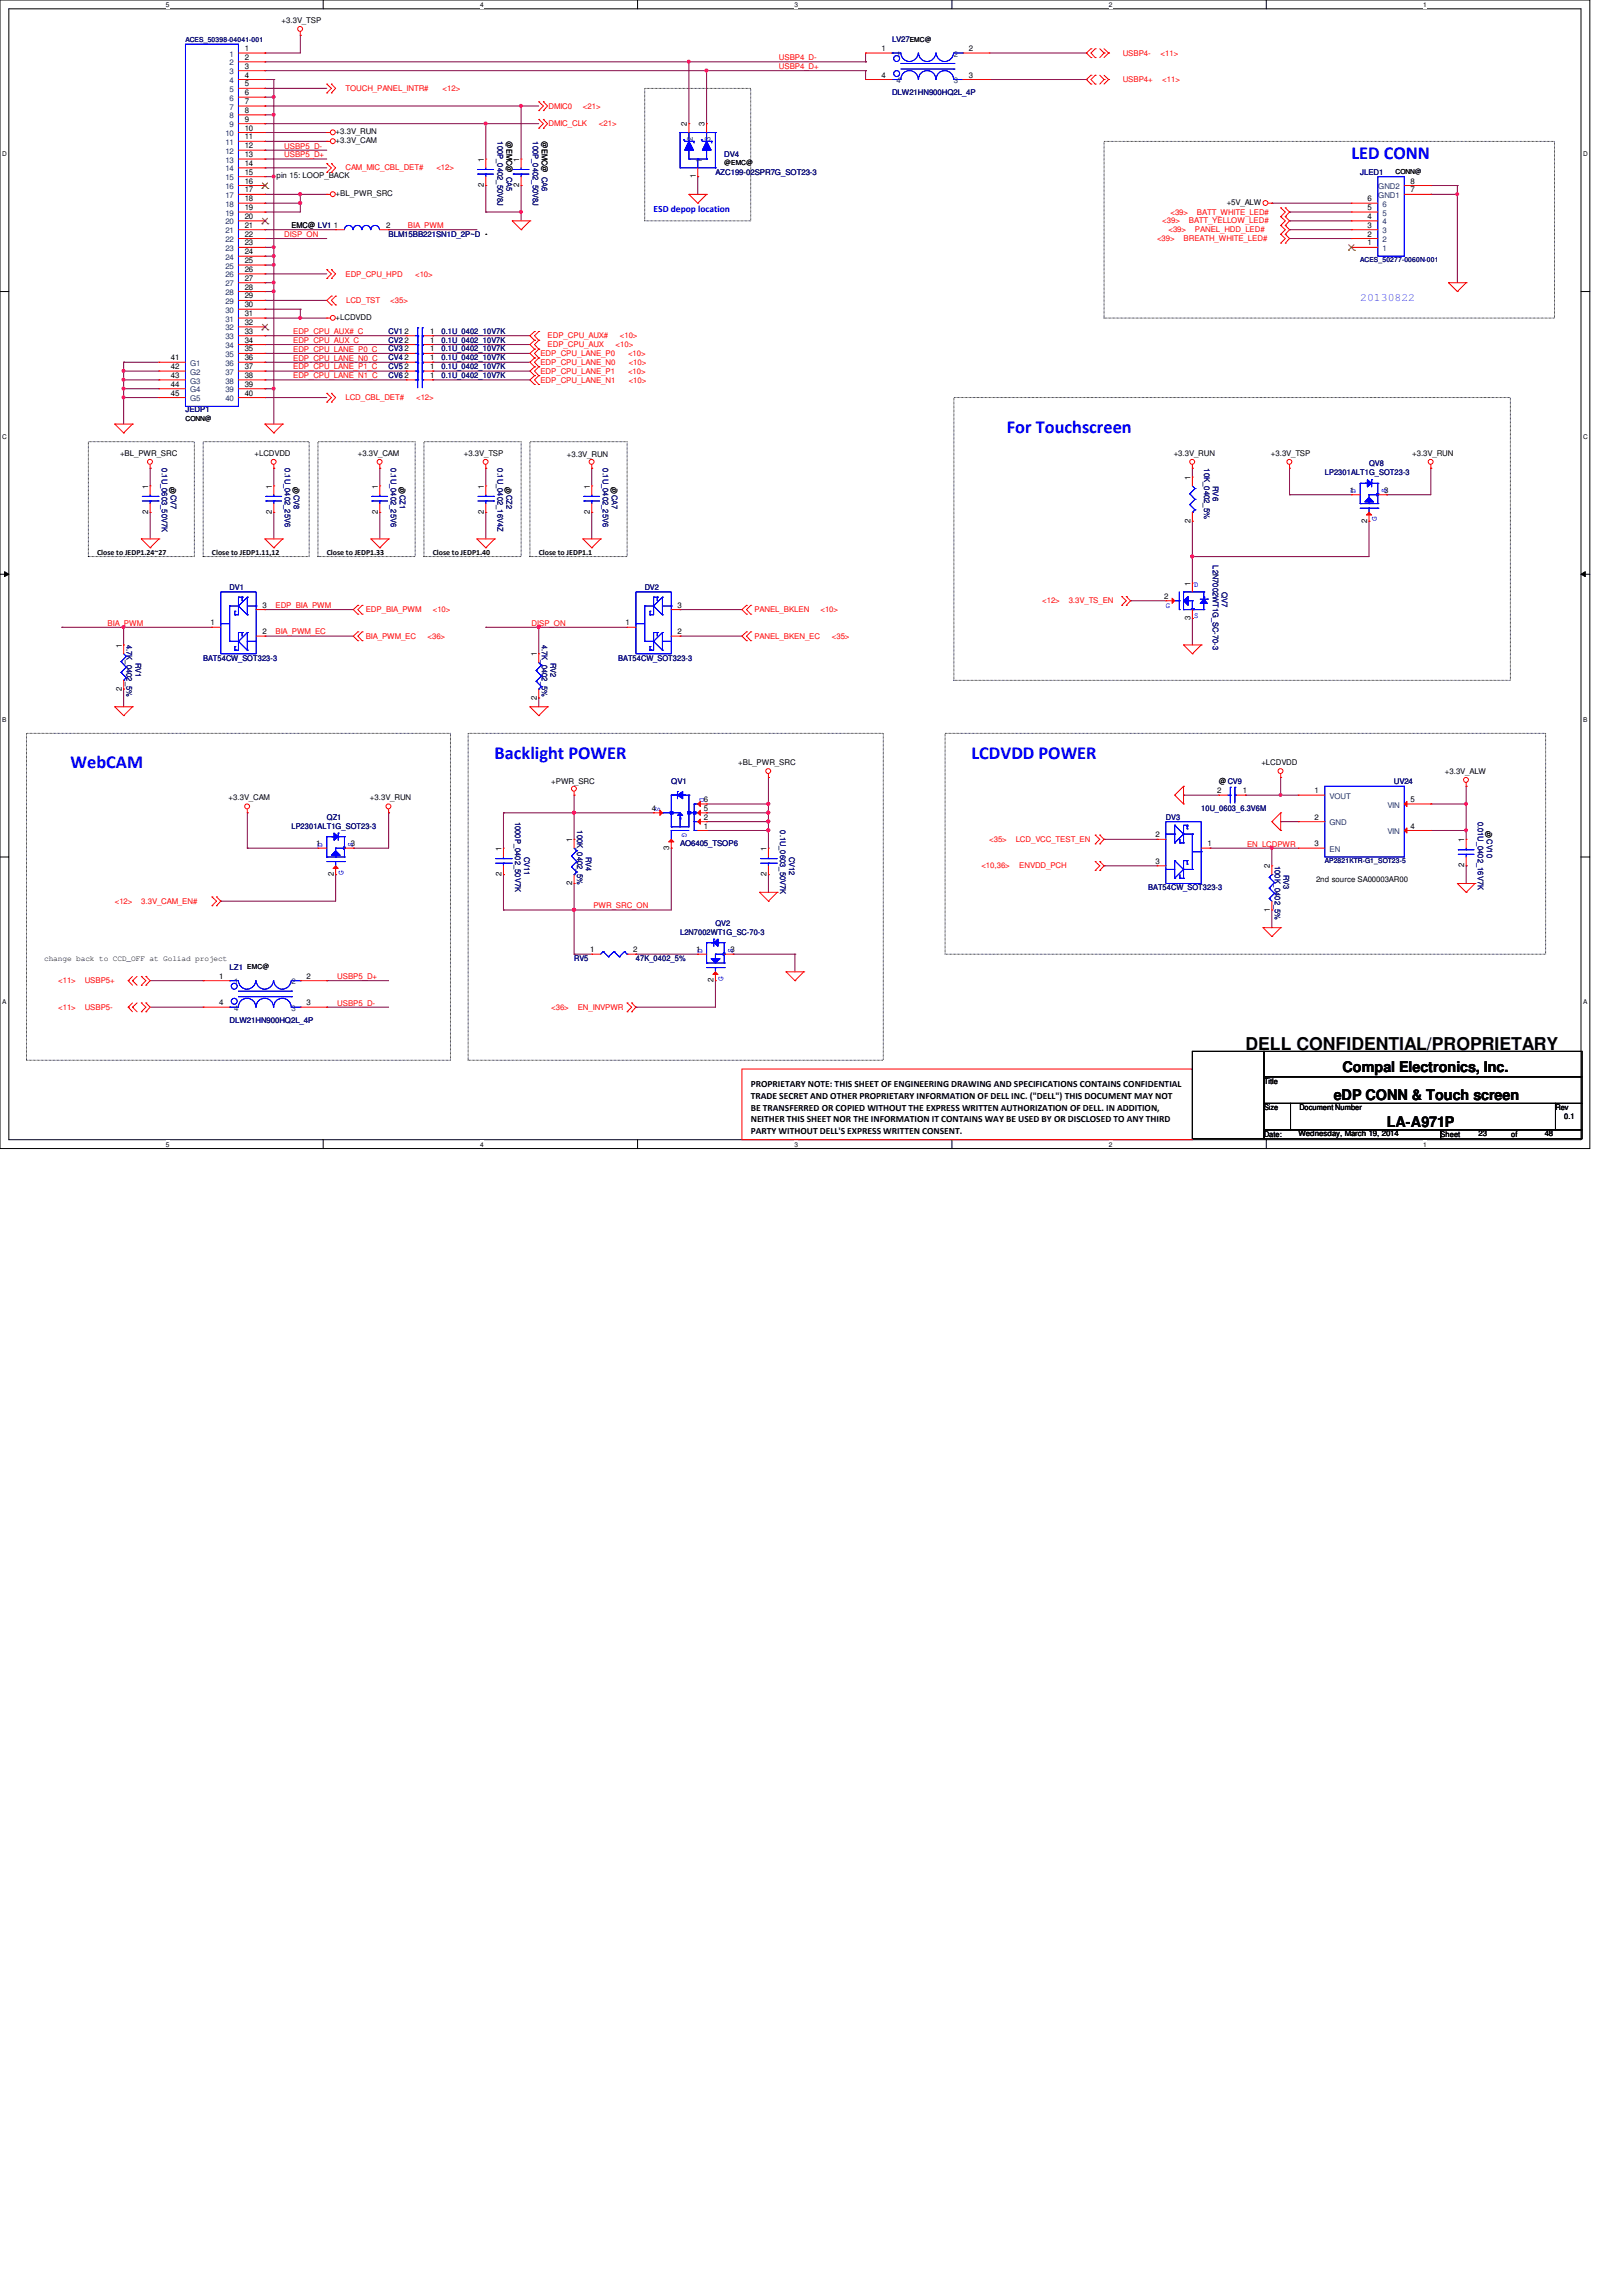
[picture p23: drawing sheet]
<svg xmlns="http://www.w3.org/2000/svg" width="210mm" height="297mm" viewBox="0 0 210 297" stroke-linecap="round" stroke-linejoin="round" font-family="sans-serif">
<defs><g id="words">
<g font-size="2.4" fill="#00f">
<text x="174.9" y="20.5">LED CONN</text>
<text x="130.3" y="56">For Touchscreen</text>
<text x="9.1" y="99.4">WebCAM</text>
<text x="64" y="98.3">Backlight POWER</text>
<text x="125.7" y="98.3">LCDVDD POWER</text>
</g>
<text font-size="2.3" x="161.2" y="135.8">DELL CONFIDENTIAL/PROPRIETARY</text>
<g font-size="1.9">
<text x="172.6" y="142.4">eDP CONN &amp; Touch screen</text>
<text x="173.7" y="138.7">Compal Electronics, Inc.</text>
<text x="179.5" y="145.8">LA-A971P</text>
</g>
<text font-size="1.5" fill="#0080ff" x="176" y="38.9">20130822</text>
<text font-size="1.2" fill="#00f" x="84.6" y="27.5">ESD depop location</text>
<g font-size="1.2">
<text x="97.2" y="140.6">PROPRIETARY NOTE: THIS SHEET OF ENGINEERING DRAWING AND SPECIFICATIONS CONTAINS CONFIDENTIAL</text>
<text x="97.2" y="142.2">TRADE SECRET AND OTHER PROPRIETARY INFORMATION OF DELL INC. (&quot;DELL&quot;) THIS DOCUMENT MAY NOT</text>
<text x="97.2" y="143.7">BE TRANSFERRED OR COPIED WITHOUT THE EXPRESS WRITTEN AUTHORIZATION OF DELL. IN ADDITION,</text>
<text x="97.2" y="145.2">NEITHER THIS SHEET NOR THE INFORMATION IT CONTAINS WAY BE USED BY OR DISCLOSED TO ANY THIRD</text>
<text x="97.2" y="146.7">PARTY WITHOUT DELL'S EXPRESS WRITTEN CONSENT.</text>
</g>
<g font-size="1">
<text x="36.4" y="3">+3.3V_TSP</text>
<text x="31.7" y="6.6">1</text>
<text x="31.7" y="7.7">2</text>
<text x="31.7" y="8.9">3</text>
<text x="31.7" y="10">4</text>
<text x="31.7" y="11.2">5</text>
<text x="114.1" y="6.6">1</text>
<text x="114.1" y="10">4</text>
<text x="125.4" y="10">3</text>
<text x="125.4" y="6.6">2</text>
<text x="31.7" y="12.3">6</text>
<text x="31.7" y="13.5">7</text>
<text x="31.7" y="14.6">8</text>
<text x="31.7" y="15.7">9</text>
<text x="31.7" y="16.9">10</text>
<text x="43.4" y="17.4">+3.3V_RUN</text>
<text x="88.9" y="16.3" transform="rotate(-90 88.9 16.3)">2</text>
<text x="91.2" y="16.3" transform="rotate(-90 91.2 16.3)">3</text>
<text x="31.7" y="18">11</text>
<text x="31.7" y="19.2">12</text>
<text x="31.7" y="20.3">13</text>
<text x="31.7" y="21.5">14</text>
<text x="31.7" y="22.6">15</text>
<text x="31.7" y="23.7">16</text>
<text x="35.8" y="23.1">pin 15: LOOP_BACK</text>
<text x="43.4" y="18.5">+3.3V_CAM</text>
<text x="62.6" y="20.9" transform="rotate(-90 62.6 20.9)">1</text>
<text x="65.5" y="18.3" transform="rotate(90 65.5 18.3)">@EMC@ CA5</text>
<text x="67.2" y="20.9" transform="rotate(-90 67.2 20.9)">1</text>
<text x="70.1" y="18.3" transform="rotate(90 70.1 18.3)">@EMC@ CA6</text>
<text x="90" y="23.1" transform="rotate(-90 90 23.1)">1</text>
<text x="182.5" y="23.7">8</text>
<text x="31.7" y="24.9">17</text>
<text x="31.7" y="26">18</text>
<text x="31.7" y="27.2">19</text>
<text x="31.7" y="28.3">20</text>
<text x="31.7" y="29.5">21</text>
<text x="37.7" y="29.5">EMC@ LV1</text>
<text x="43.2" y="29.5">1</text>
<text x="43.4" y="25.4">+BL_PWR_SRC</text>
<text x="50" y="29.5">2</text>
<text x="62.6" y="24.2" transform="rotate(-90 62.6 24.2)">2</text>
<text x="67.2" y="24.2" transform="rotate(-90 67.2 24.2)">2</text>
<text x="158.7" y="26.5">+5V_ALW</text>
<text x="177" y="28.3">4</text>
<text x="177" y="26">6</text>
<text x="177" y="29.5">3</text>
<text x="177" y="27.2">5</text>
<text x="182.5" y="24.9">7</text>
<text x="31.7" y="30.6">22</text>
<text x="31.7" y="31.8">23</text>
<text x="31.7" y="32.9">24</text>
<text x="31.7" y="34">25</text>
<text x="31.7" y="35.2">26</text>
<text x="177" y="31.8">1</text>
<text x="177" y="30.6">2</text>
<text x="31.7" y="36.3">27</text>
<text x="31.7" y="37.5">28</text>
<text x="31.7" y="38.6">29</text>
<text x="31.7" y="39.8">30</text>
<text x="31.7" y="40.9">31</text>
<text x="43.4" y="41.4">+LCDVDD</text>
<text x="22.1" y="46.6">41</text>
<text x="22.1" y="47.8">42</text>
<text x="31.7" y="42">32</text>
<text x="31.7" y="43.2">33</text>
<text x="31.7" y="44.3">34</text>
<text x="31.7" y="45.5">35</text>
<text x="31.7" y="46.6">36</text>
<text x="31.7" y="47.8">37</text>
<text x="52.4" y="46.6">2</text>
<text x="52.4" y="44.3">2</text>
<text x="52.4" y="43.2">2</text>
<text x="52.4" y="45.5">2</text>
<text x="52.4" y="47.8">2</text>
<text x="55.7" y="46.6">1</text>
<text x="55.7" y="44.3">1</text>
<text x="55.7" y="43.2">1</text>
<text x="55.7" y="45.5">1</text>
<text x="55.7" y="47.8">1</text>
<text x="22.1" y="48.9">43</text>
<text x="22.1" y="50">44</text>
<text x="22.1" y="51.2">45</text>
<text x="31.7" y="48.9">38</text>
<text x="31.7" y="50">39</text>
<text x="31.7" y="51.2">40</text>
<text x="52.4" y="48.9">2</text>
<text x="55.7" y="48.9">1</text>
<text x="15.5" y="59">+BL_PWR_SRC</text>
<text x="32.9" y="59">+LCDVDD</text>
<text x="46.3" y="59">+3.3V_CAM</text>
<text x="60" y="59">+3.3V_TSP</text>
<text x="73.4" y="59.2">+3.3V_RUN</text>
<text x="151.9" y="59">+3.3V_RUN</text>
<text x="164.5" y="59">+3.3V_TSP</text>
<text x="182.8" y="59">+3.3V_RUN</text>
<text x="19.2" y="63.2" transform="rotate(-90 19.2 63.2)">1</text>
<text x="22.7" y="63.9" transform="rotate(-90 22.7 63.9)">@</text>
<text x="35.2" y="63.2" transform="rotate(-90 35.2 63.2)">1</text>
<text x="38.7" y="63.9" transform="rotate(-90 38.7 63.9)">@</text>
<text x="48.9" y="63.2" transform="rotate(-90 48.9 63.2)">1</text>
<text x="52.4" y="63.9" transform="rotate(-90 52.4 63.9)">@</text>
<text x="62.6" y="63.2" transform="rotate(-90 62.6 63.2)">1</text>
<text x="66.1" y="63.9" transform="rotate(-90 66.1 63.9)">@</text>
<text x="76.3" y="63.2" transform="rotate(-90 76.3 63.2)">1</text>
<text x="79.8" y="63.9" transform="rotate(-90 79.8 63.9)">@</text>
<text x="154.1" y="62.1" transform="rotate(-90 154.1 62.1)">1</text>
<text x="174.7" y="63.8">1</text>
<text x="179.1" y="63.8">3</text>
<text x="12.6" y="71.8">Close to JEDP1.24~27</text>
<text x="19.2" y="66.5" transform="rotate(-90 19.2 66.5)">2</text>
<text x="27.4" y="71.8">Close to JEDP1.11,12</text>
<text x="35.2" y="66.5" transform="rotate(-90 35.2 66.5)">2</text>
<text x="42.3" y="71.8">Close to JEDP1.33</text>
<text x="48.9" y="66.5" transform="rotate(-90 48.9 66.5)">2</text>
<text x="56" y="71.8">Close to JEDP1.40</text>
<text x="62.6" y="66.5" transform="rotate(-90 62.6 66.5)">2</text>
<text x="69.7" y="71.8">Close to JEDP1.1</text>
<text x="76.3" y="66.5" transform="rotate(-90 76.3 66.5)">2</text>
<text x="154.1" y="67.6" transform="rotate(-90 154.1 67.6)">2</text>
<text x="176.9" y="67.6" transform="rotate(-90 176.9 67.6)">2</text>
<text x="150.7" y="77.5">2</text>
<text x="154.1" y="75.8" transform="rotate(-90 154.1 75.8)">1</text>
<text x="15.7" y="83.8" transform="rotate(-90 15.7 83.8)">1</text>
<text x="27.2" y="80.9">1</text>
<text x="34" y="82">2</text>
<text x="34" y="78.6">3</text>
<text x="80.9" y="80.9">1</text>
<text x="87.7" y="82">2</text>
<text x="87.7" y="78.6">3</text>
<text x="154.1" y="80.2" transform="rotate(-90 154.1 80.2)">3</text>
<text x="15.7" y="89.4" transform="rotate(-90 15.7 89.4)">2</text>
<text x="69.5" y="84.9" transform="rotate(-90 69.5 84.9)">1</text>
<text x="69.5" y="90.5" transform="rotate(-90 69.5 90.5)">2</text>
<text x="71.3" y="101.5">+PWR_SRC</text>
<text x="95.5" y="99">+BL_PWR_SRC</text>
<text x="157.7" y="101.5">@CV9</text>
<text x="163.2" y="99">+LCDVDD</text>
<text x="187" y="100.1">+3.3V_ALW</text>
<text x="29.6" y="103.5">+3.3V_CAM</text>
<text x="47.9" y="103.5">+3.3V_RUN</text>
<text x="84.4" y="104.9">4</text>
<text x="91.1" y="103.8">6</text>
<text x="91.1" y="106">2</text>
<text x="91.1" y="104.9">5</text>
<text x="91.1" y="107.2">1</text>
<text x="157.5" y="102.6">2</text>
<text x="160.8" y="102.6">1</text>
<text x="170.1" y="102.6">1</text>
<text x="170.1" y="106">2</text>
<text x="182.5" y="103.8">5</text>
<text x="182.5" y="107.2">4</text>
<text x="40.9" y="109.5">1</text>
<text x="43.2" y="113.4" transform="rotate(-90 43.2 113.4)">2</text>
<text x="45.4" y="109.5">3</text>
<text x="64.9" y="113.4" transform="rotate(-90 64.9 113.4)">2</text>
<text x="64.9" y="110.1" transform="rotate(-90 64.9 110.1)">1</text>
<text x="74" y="108.9" transform="rotate(-90 74 108.9)">1</text>
<text x="86.6" y="109.9" transform="rotate(-90 86.6 109.9)">3</text>
<text x="99.2" y="113.4" transform="rotate(-90 99.2 113.4)">2</text>
<text x="99.2" y="110.1" transform="rotate(-90 99.2 110.1)">1</text>
<text x="149.5" y="108.3">2</text>
<text x="149.5" y="111.8">3</text>
<text x="156.3" y="109.5">1</text>
<text x="164.3" y="112.4" transform="rotate(-90 164.3 112.4)">2</text>
<text x="170.1" y="109.5">3</text>
<text x="189.5" y="112.2" transform="rotate(-90 189.5 112.2)">2</text>
<text x="189.5" y="108.9" transform="rotate(-90 189.5 108.9)">1</text>
<text x="193" y="108.5" transform="rotate(-90 193 108.5)">@</text>
<text x="74" y="114.5" transform="rotate(-90 74 114.5)">2</text>
<text x="164.3" y="117.9" transform="rotate(-90 164.3 117.9)">1</text>
<text x="170.3" y="114">2nd source SA00003AR00</text>
<text x="5.7" y="124.3">change back to CCD_OFF at Goliad project</text>
<text x="76.4" y="123.2">1</text>
<text x="82" y="123.2">2</text>
<text x="90.1" y="123.2">1</text>
<text x="94.5" y="123.2">3</text>
<text x="28.4" y="126.6">1</text>
<text x="28.4" y="130">4</text>
<text x="39.7" y="130">3</text>
<text x="39.7" y="126.6">2</text>
<text x="92.3" y="127.1" transform="rotate(-90 92.3 127.1)">2</text>
<text x="163.6" y="140.2">Title</text>
<text x="163.6" y="143.6">Size</text>
<text x="168.1" y="143.6">Document Number</text>
<text x="201.3" y="143.6">Rev</text>
<text x="163.6" y="147.1">Date:</text>
<text x="168" y="147">Wednesday, March 19, 2014</text>
<text x="186.4" y="147.1">Sheet</text>
<text x="191.3" y="147">23</text>
<text x="195.6" y="147.1">of</text>
<text x="199.9" y="147">48</text>
<text x="202.4" y="144.8">0.1</text>
</g>
<g font-size="1" fill="#000080">
<text x="115.4" y="5.5">LV27</text>
<text x="115.4" y="12.3">DLW21HN900HQ2L_4P</text>
<text x="64.4" y="18.3" transform="rotate(90 64.4 18.3)">100P_0402_50V8J</text>
<text x="69" y="18.3" transform="rotate(90 69 18.3)">100P_0402_50V8J</text>
<text x="92.6" y="22.6">AZC199-02SPR7G_SOT23-3</text>
<text x="93.7" y="20.3">DV4</text>
<text x="176" y="22.6">JLED1</text>
<text x="50.3" y="30.6">BLM15BB221SN1D_2P~D</text>
<text x="50.3" y="46.6">CV4</text>
<text x="50.3" y="44.3">CV2</text>
<text x="50.3" y="43.2">CV1</text>
<text x="50.3" y="45.5">CV3</text>
<text x="50.3" y="47.8">CV5</text>
<text x="57.1" y="46.6">0.1U_0402_10V7K</text>
<text x="57.1" y="44.3">0.1U_0402_10V7K</text>
<text x="57.1" y="43.2">0.1U_0402_10V7K</text>
<text x="57.1" y="45.5">0.1U_0402_10V7K</text>
<text x="57.1" y="47.8">0.1U_0402_10V7K</text>
<text x="24" y="53.3">JEDP1</text>
<text x="50.3" y="48.9">CV6</text>
<text x="57.1" y="48.9">0.1U_0402_10V7K</text>
<text x="21" y="60.6" transform="rotate(90 21 60.6)">0.1U_0603_50V7K</text>
<text x="22.1" y="64" transform="rotate(90 22.1 64)">CV7</text>
<text x="36.9" y="60.6" transform="rotate(90 36.9 60.6)">0.1U_0402_25V6</text>
<text x="38" y="64" transform="rotate(90 38 64)">CV8</text>
<text x="50.6" y="60.6" transform="rotate(90 50.6 60.6)">0.1U_0402_25V6</text>
<text x="51.7" y="64" transform="rotate(90 51.7 64)">CZ1</text>
<text x="64.4" y="60.6" transform="rotate(90 64.4 60.6)">0.1U_0402_16V4Z</text>
<text x="65.5" y="64" transform="rotate(90 65.5 64)">CZ2</text>
<text x="78" y="60.6" transform="rotate(90 78 60.6)">0.1U_0402_25V6</text>
<text x="79.2" y="64" transform="rotate(90 79.2 64)">CA7</text>
<text x="155.8" y="60.6" transform="rotate(90 155.8 60.6)">10K_0402_5%</text>
<text x="157" y="62.9" transform="rotate(90 157 62.9)">RV6</text>
<text x="171.4" y="61.5">LP2301ALT1G_SOT23-3</text>
<text x="177.2" y="60.3">QV8</text>
<text x="29.7" y="76.3">DV1</text>
<text x="83.4" y="76.3">DV2</text>
<text x="157" y="73.2" transform="rotate(90 157 73.2)">L2N7002WT1G_SC-70-3</text>
<text x="158.1" y="76.6" transform="rotate(90 158.1 76.6)">QV7</text>
<text x="16.4" y="83.4" transform="rotate(90 16.4 83.4)">4.7K_0402_5%</text>
<text x="70.1" y="83.4" transform="rotate(90 70.1 83.4)">4.7K_0402_5%</text>
<text x="17.5" y="85.7" transform="rotate(90 17.5 85.7)">RV1</text>
<text x="26.3" y="85.5">BAT54CW_SOT323-3</text>
<text x="71.2" y="85.7" transform="rotate(90 71.2 85.7)">RV2</text>
<text x="80" y="85.5">BAT54CW_SOT323-3</text>
<text x="86.9" y="101.5">QV1</text>
<text x="180.4" y="101.5">UV24</text>
<text x="37.7" y="107.2">LP2301ALT1G_SOT23-3</text>
<text x="42.3" y="106">QZ1</text>
<text x="66.7" y="106.3" transform="rotate(90 66.7 106.3)">1000P_0402_50V7K</text>
<text x="74.7" y="107.4" transform="rotate(90 74.7 107.4)">100K_0402_5%</text>
<text x="101" y="107.4" transform="rotate(90 101 107.4)">0.1U_0603_50V7K</text>
<text x="150.9" y="106">DV3</text>
<text x="155.4" y="104.9">10U_0603_6.3V6M</text>
<text x="191.3" y="106.3" transform="rotate(90 191.3 106.3)">0.01U_0402_16V7K</text>
<text x="67.8" y="110.9" transform="rotate(90 67.8 110.9)">CV11</text>
<text x="75.8" y="110.9" transform="rotate(90 75.8 110.9)">RV4</text>
<text x="88" y="109.5">AO6405_TSOP6</text>
<text x="102.1" y="110.9" transform="rotate(90 102.1 110.9)">CV12</text>
<text x="165" y="112" transform="rotate(90 165 112)">100K_0402_5%</text>
<text x="166.1" y="113.2" transform="rotate(90 166.1 113.2)">RV3</text>
<text x="192.4" y="108.6" transform="rotate(90 192.4 108.6)">CV10</text>
<text x="92.6" y="119.8">QV2</text>
<text x="148.6" y="115.2">BAT54CW_SOT323-3</text>
<text x="29.7" y="125.5">LZ1</text>
<text x="74.3" y="124.3">RV5</text>
<text x="82.3" y="124.3">47K_0402_5%</text>
<text x="88" y="120.9">L2N7002WT1G_SC-70-3</text>
<text x="29.7" y="132.3">DLW21HN900HQ2L_4P</text>
</g>
<g font-size="1" fill="#004080">
<text x="29.7" y="7.3">1</text>
<text x="29.7" y="8.5">2</text>
<text x="29.7" y="9.6">3</text>
<text x="29.7" y="10.8">4</text>
<text x="29.7" y="11.9">5</text>
<text x="116" y="7.3">1</text>
<text x="116" y="10.8">4</text>
<text x="123.4" y="10.8">3</text>
<text x="123.4" y="7.3">2</text>
<text x="29.2" y="17.6">10</text>
<text x="29.7" y="13">6</text>
<text x="29.7" y="14.2">7</text>
<text x="29.7" y="15.3">8</text>
<text x="29.7" y="16.5">9</text>
<text x="29.2" y="18.8">11</text>
<text x="29.2" y="19.9">12</text>
<text x="29.2" y="21">13</text>
<text x="29.2" y="22.2">14</text>
<text x="29.2" y="23.3">15</text>
<text x="89.7" y="18.3" transform="rotate(-90 89.7 18.3)">2</text>
<text x="90.8" y="21.1" transform="rotate(-90 90.8 21.1)">1</text>
<text x="91.9" y="18.3" transform="rotate(-90 91.9 18.3)">3</text>
<text x="29.2" y="24.5">16</text>
<text x="29.2" y="25.6">17</text>
<text x="29.2" y="26.8">18</text>
<text x="29.2" y="27.9">19</text>
<text x="29.2" y="29">20</text>
<text x="178.4" y="25.6">GND1</text>
<text x="178.4" y="24.5">GND2</text>
<text x="178.9" y="29">4</text>
<text x="178.9" y="26.8">6</text>
<text x="178.9" y="27.9">5</text>
<text x="29.2" y="30.2">21</text>
<text x="29.2" y="31.3">22</text>
<text x="29.2" y="32.5">23</text>
<text x="29.2" y="33.6">24</text>
<text x="29.2" y="34.8">25</text>
<text x="29.2" y="35.9">26</text>
<text x="178.9" y="32.5">1</text>
<text x="178.9" y="31.3">2</text>
<text x="178.9" y="30.2">3</text>
<text x="29.2" y="37">27</text>
<text x="29.2" y="38.2">28</text>
<text x="29.2" y="39.3">29</text>
<text x="29.2" y="40.5">30</text>
<text x="29.2" y="41.6">31</text>
<text x="24.6" y="47.3">G1</text>
<text x="29.2" y="42.8">32</text>
<text x="29.2" y="43.9">33</text>
<text x="29.2" y="45">34</text>
<text x="29.2" y="46.2">35</text>
<text x="29.2" y="47.3">36</text>
<text x="24.6" y="48.5">G2</text>
<text x="24.6" y="49.6">G3</text>
<text x="24.6" y="50.8">G4</text>
<text x="24.6" y="51.9">G5</text>
<text x="29.2" y="48.5">37</text>
<text x="29.2" y="49.6">38</text>
<text x="29.2" y="50.8">39</text>
<text x="29.2" y="51.9">40</text>
<text x="172" y="103.3">VOUT</text>
<text x="172" y="106.8">GND</text>
<text x="179.5" y="104.5">VIN</text>
<text x="179.5" y="107.9">VIN</text>
<text x="172" y="110.2">EN</text>
<text x="30.3" y="127.3">1</text>
<text x="30.3" y="130.8">4</text>
<text x="37.7" y="130.8">3</text>
<text x="37.7" y="127.3">2</text>
</g>
<g font-size="1" fill="#f00">
<text x="44.7" y="11.8">TOUCH_PANEL_INTR#</text>
<text x="57.3" y="11.8">&lt;12&gt;</text>
<text x="100.8" y="8.9">USBP4_D+</text>
<text x="100.8" y="7.8">USBP4_D-</text>
<text x="145.3" y="7.2">USBP4-</text>
<text x="145.3" y="10.6">USBP4+</text>
<text x="150.2" y="7.2">&lt;11&gt;</text>
<text x="150.4" y="10.6">&lt;11&gt;</text>
<text x="71" y="16.3">DMIC_CLK</text>
<text x="71" y="14.1">DMIC0</text>
<text x="75.4" y="14.1">&lt;21&gt;</text>
<text x="77.5" y="16.3">&lt;21&gt;</text>
<text x="36.8" y="20.4">USBP5_D+</text>
<text x="36.8" y="19.2">USBP5_D-</text>
<text x="44.7" y="22.1">CAM_MIC_CBL_DET#</text>
<text x="56.5" y="22.1">&lt;12&gt;</text>
<text x="52.8" y="29.5">BIA_PWM</text>
<text x="150.4" y="28.9">&lt;39&gt;</text>
<text x="151.5" y="27.8">&lt;39&gt;</text>
<text x="153.8" y="28.9">BATT_YELLOW_LED#</text>
<text x="154.9" y="27.8">BATT_WHITE_LED#</text>
<text x="36.8" y="30.6">DISP_ON</text>
<text x="44.7" y="35.8">EDP_CPU_HPD</text>
<text x="53.7" y="35.8">&lt;10&gt;</text>
<text x="149.7" y="31.2">&lt;39&gt;</text>
<text x="151.2" y="30.1">&lt;39&gt;</text>
<text x="153.2" y="31.2">BREATH_WHITE_LED#</text>
<text x="154.6" y="30.1">PANEL_HDD_LED#</text>
<text x="44.8" y="39.2">LCD_TST</text>
<text x="50.5" y="39.2">&lt;35&gt;</text>
<text x="37.9" y="43.2">EDP_CPU_AUX#_C</text>
<text x="37.9" y="44.4">EDP_CPU_AUX_C</text>
<text x="37.9" y="46.7">EDP_CPU_LANE_N0_C</text>
<text x="37.9" y="45.5">EDP_CPU_LANE_P0_C</text>
<text x="37.9" y="47.8">EDP_CPU_LANE_P1_C</text>
<text x="69.9" y="46.1">EDP_CPU_LANE_P0</text>
<text x="69.9" y="47.2">EDP_CPU_LANE_N0</text>
<text x="70.9" y="43.8">EDP_CPU_AUX#</text>
<text x="70.9" y="44.9">EDP_CPU_AUX</text>
<text x="79.7" y="44.9">&lt;10&gt;</text>
<text x="80.2" y="43.8">&lt;10&gt;</text>
<text x="81.3" y="46.1">&lt;10&gt;</text>
<text x="81.4" y="47.2">&lt;10&gt;</text>
<text x="37.9" y="48.9">EDP_CPU_LANE_N1_C</text>
<text x="44.7" y="51.8">LCD_CBL_DET#</text>
<text x="53.8" y="51.8">&lt;12&gt;</text>
<text x="69.9" y="48.3">EDP_CPU_LANE_P1</text>
<text x="69.9" y="49.5">EDP_CPU_LANE_N1</text>
<text x="81.3" y="48.3">&lt;10&gt;</text>
<text x="81.4" y="49.5">&lt;10&gt;</text>
<text x="13.9" y="80.9">BIA_PWM</text>
<text x="35.6" y="82.1">BIA_PWM_EC</text>
<text x="35.6" y="78.7">EDP_BIA_PWM</text>
<text x="47.3" y="79.2">EDP_BIA_PWM</text>
<text x="47.3" y="82.6">BIA_PWM_EC</text>
<text x="55.3" y="82.6">&lt;36&gt;</text>
<text x="56" y="79.2">&lt;10&gt;</text>
<text x="68.8" y="80.9">DISP_ON</text>
<text x="97.6" y="79.2">PANEL_BKLEN</text>
<text x="97.6" y="82.6">PANEL_BKEN_EC</text>
<text x="106.2" y="79.2">&lt;10&gt;</text>
<text x="107.7" y="82.6">&lt;35&gt;</text>
<text x="134.9" y="78.1">&lt;12&gt;</text>
<text x="138.3" y="78.1">3.3V_TS_EN</text>
<text x="127" y="112.4">&lt;10,36&gt;</text>
<text x="128" y="108.9">&lt;35&gt;</text>
<text x="131.4" y="108.9">LCD_VCC_TEST_EN</text>
<text x="131.9" y="112.4">ENVDD_PCH</text>
<text x="161.4" y="109.5">EN_LCDPWR</text>
<text x="14.9" y="116.9">&lt;12&gt;</text>
<text x="18.3" y="116.9">3.3V_CAM_EN#</text>
<text x="76.8" y="117.5">PWR_SRC_ON</text>
<text x="7.5" y="130.6">&lt;11&gt;</text>
<text x="7.5" y="127.2">&lt;11&gt;</text>
<text x="11" y="130.6">USBP5-</text>
<text x="11" y="127.2">USBP5+</text>
<text x="43.6" y="126.7">USBP5_D+</text>
<text x="43.6" y="130.1">USBP5_D-</text>
<text x="71.3" y="130.6">&lt;36&gt;</text>
<text x="74.8" y="130.6">EN_INVPWR</text>
</g>
<g font-size="1" fill="#00f">
<text x="175.4" y="63.8" transform="rotate(-90 175.4 63.8)">D</text>
<text x="179.4" y="63.8" transform="rotate(-90 179.4 63.8)">S</text>
<text x="178.2" y="67.4" transform="rotate(-90 178.2 67.4)">G</text>
<text x="154.5" y="75.9">D</text>
<text x="150.9" y="78.7">G</text>
<text x="154.5" y="79.9">S</text>
<text x="84.8" y="104.4" transform="rotate(90 84.8 104.4)">S</text>
<text x="88.3" y="107.8" transform="rotate(90 88.3 107.8)">G</text>
<text x="90.6" y="103.2" transform="rotate(90 90.6 103.2)">D</text>
<text x="41.7" y="109.5" transform="rotate(-90 41.7 109.5)">D</text>
<text x="44.4" y="113.2" transform="rotate(-90 44.4 113.2)">G</text>
<text x="45.7" y="109.5" transform="rotate(-90 45.7 109.5)">S</text>
<text x="90.8" y="123.2" transform="rotate(-90 90.8 123.2)">D</text>
<text x="94.8" y="123.2" transform="rotate(-90 94.8 123.2)">S</text>
<text x="93.6" y="126.9" transform="rotate(-90 93.6 126.9)">G</text>
</g>
<g font-size=".9" fill="#000080">
<text x="24" y="5.4">ACES_50398-04041-001</text>
<text x="176" y="34">ACES_50277-0060N-001</text>
<text x="171.4" y="111.7">AP2821KTR-G1_SOT23-5</text>
</g>
<g font-size=".9">
<text x="117.7" y="5.4">EMC@</text>
<text x="93.7" y="21.4">@EMC@</text>
<text x="180.6" y="22.5">CONN@</text>
<text x="24" y="54.5">CONN@</text>
<text x="32" y="125.4">EMC@</text>
</g>
<g font-size=".8">
<text x="21.5" y=".9">5</text>
<text x="62.1" y=".9">4</text>
<text x="102.8" y=".9">3</text>
<text x="143.5" y=".9">2</text>
<text x="184.2" y=".9">1</text>
<text x=".3" y="20.2">D</text>
<text x="204.9" y="20.2">D</text>
<text x=".3" y="56.8">C</text>
<text x="204.9" y="56.8">C</text>
<text x=".3" y="93.3">B</text>
<text x="204.9" y="93.3">B</text>
<text x=".3" y="129.9">A</text>
<text x="204.9" y="129.9">A</text>
<text x="21.5" y="148.3">5</text>
<text x="62.1" y="148.3">4</text>
<text x="102.8" y="148.3">3</text>
<text x="143.5" y="148.3">2</text>
<text x="184.2" y="148.3">1</text>
</g>
</g></defs>
<path d="M0 0h205.7v148.6h-205.7zM1.1 1.1h203.5v146.3h-203.5z" fill="none" stroke="#000" stroke-width=".13"/>
<g fill="#fff">
<path d="M21.5 .1h.4v1h-.4z"/>
<path d="M21.5 147.6h.4v.9h-.4z"/>
</g>
<path d="M41.8 0v1.1M41.8 147.4v1.2" fill="none" stroke="#000" stroke-width=".13"/>
<g fill="#fff">
<path d="M62.1 .1h.5v1h-.5z"/>
<path d="M62.1 147.6h.5v.9h-.5z"/>
</g>
<path d="M82.5 0v1.1M82.5 147.4v1.2" fill="none" stroke="#000" stroke-width=".13"/>
<g fill="#fff">
<path d="M102.8 .1h.5v1h-.5z"/>
<path d="M102.8 147.6h.5v.9h-.5z"/>
</g>
<path d="M123.2 0v1.1M123.2 147.4v1.2" fill="none" stroke="#000" stroke-width=".13"/>
<g fill="#fff">
<path d="M143.5 .1h.5v1h-.5z"/>
<path d="M143.5 147.6h.5v.9h-.5z"/>
</g>
<path d="M163.9 0v1.1M163.9 147.4v1.2" fill="none" stroke="#000" stroke-width=".13"/>
<g fill="#fff">
<path d="M184.2 .1h.5v1h-.5z"/>
<path d="M184.2 147.6h.5v.9h-.5z"/>
<path d="M.3 19.4h.6v1h-.6z"/>
<path d="M204.9 19.4h.6v1h-.6z"/>
<path d="M.3 56h.6v.9h-.6z"/>
<path d="M204.9 56h.6v.9h-.6z"/>
</g>
<path d="M0 37.7h1.1M204.6 37.7h1.1" fill="none" stroke="#000" stroke-width=".13"/>
<g fill="#fff">
<path d="M.3 92.6h.5v.9h-.5z"/>
<path d="M204.9 92.6h.5v.9h-.5z"/>
</g>
<path d="M0 74.3h1.1M.6 74l.5 .3-.5 .3zM204.6 74.3l.5-.3v.6zM204.6 74.3h1.1" fill="none" stroke="#000" stroke-width=".13"/>
<path d="M.6 74l.5 .3-.5 .3zM204.6 74.3l.5-.3v.6z" fill="#000"/>
<g fill="#fff">
<path d="M.3 129.2h.5v.9h-.5z"/>
<path d="M204.9 129.2h.5v.9h-.5z"/>
</g>
<g fill="none" stroke="#000" stroke-width=".13">
<path d="M83.4 11.4h13.8v17.2h-13.8zM142.9 18.3h58.3v22.8h-58.3zM62.9 30.3h.1M11.4 57.1h13.7v14.9h-13.7zM26.3 57.1h13.7v14.9h-13.7zM41.1 57.1h12.6v14.9h-12.6zM54.9 57.1h12.5v14.9h-12.5zM68.6 57.1h12.6v14.9h-12.6zM123.4 51.4h72.1v36.6h-72.1zM3.4 94.9h54.9v42.3h-54.9zM60.6 94.9h53.7v42.3h-53.7zM122.3 94.9h77.7v28.5h-77.7z"/>
<path d="M0 110.9h1.1M204.6 110.9h1.1"/>
</g>
<path d="M96 138.3h58.3v9.1h-58.3z" fill="none" stroke="#f00" stroke-width=".13"/>
<g fill="none" stroke="#800040" stroke-width=".13">
<path d="M49.1 60.6h.1M49.1 60.6v2.3M62.9 60.6h.1M62.9 60.6v2.3M76.6 60.6h.1M76.6 60.6v2.3M32 109.7h.1M32 105.2h.1M32 109.7h9.1M32 105.2v4.5M45.7 109.7h.1M50.3 105.2h.1"/>
<path d="M50.3 105.2v4.5h-4.6M99.4 107.4h.1M99.4 107.4v2.3M185.2 104h.1M185.2 104h4.5M189.7 104h.1M189.7 104v3.4"/>
</g>
<path d="M99.3 107.3h.3v.2l-.2 .1-.1-.1z" fill-rule="evenodd" fill="#f0f"/>
<path d="M99.3 107.3h.3v.2l-.2 .1-.1-.1z" fill="none" stroke="#f0f" stroke-width=".13"/>
<path d="M91.4 107.4h.1M91.4 107.4h8" fill="none" stroke="#800040" stroke-width=".13"/>
<path d="M99.3 107.3h.3v.2l-.2 .1-.1-.1z" fill-rule="evenodd" fill="#f0f"/>
<path d="M99.3 107.3h.3v.2l-.2 .1-.1-.1z" fill="none" stroke="#f0f" stroke-width=".13"/>
<path d="M91.4 104h.1M99.4 100.6h.1M99.4 100.6v3.4h-8" fill="none" stroke="#800040" stroke-width=".13"/>
<path d="M99.3 103.9h.3v.2l-.2 .1-.1-.1z" fill-rule="evenodd" fill="#f0f"/>
<path d="M99.3 103.9h.3v.2l-.2 .1-.1-.1z" fill="none" stroke="#f0f" stroke-width=".13"/>
<path d="M99.4 104h.1M99.4 104v1.2" fill="none" stroke="#800040" stroke-width=".13"/>
<path d="M99.3 105h.3v.3h-.2h-.1z" fill-rule="evenodd" fill="#f0f"/>
<path d="M99.3 105h.3v.3h-.2h-.1z" fill="none" stroke="#f0f" stroke-width=".13"/>
<path d="M99.3 103.9h.3v.2l-.2 .1-.1-.1z" fill-rule="evenodd" fill="#f0f"/>
<path d="M99.3 103.9h.3v.2l-.2 .1-.1-.1z" fill="none" stroke="#f0f" stroke-width=".13"/>
<path d="M91.4 105.2h.1M91.4 105.2h8" fill="none" stroke="#800040" stroke-width=".13"/>
<path d="M99.3 105h.3v.3h-.2h-.1z" fill-rule="evenodd" fill="#f0f"/>
<path d="M99.3 105h.3v.3h-.2h-.1z" fill="none" stroke="#f0f" stroke-width=".13"/>
<path d="M99.4 106.3h.1M99.4 106.3v1.1" fill="none" stroke="#800040" stroke-width=".13"/>
<path d="M99.3 107.3h.3v.2l-.2 .1-.1-.1z" fill-rule="evenodd" fill="#f0f"/>
<path d="M99.3 107.3h.3v.2l-.2 .1-.1-.1z" fill="none" stroke="#f0f" stroke-width=".13"/>
<path d="M99.3 106.1h.3v.3l-.2 .1-.1-.1z" fill-rule="evenodd" fill="#f0f"/>
<path d="M99.3 106.1h.3v.3l-.2 .1-.1-.1z" fill="none" stroke="#f0f" stroke-width=".13"/>
<path d="M91.4 106.3h.1M91.4 106.3h8" fill="none" stroke="#800040" stroke-width=".13"/>
<path d="M99.3 106.1h.3v.3l-.2 .1-.1-.1z" fill-rule="evenodd" fill="#f0f"/>
<path d="M99.3 106.1h.3v.3l-.2 .1-.1-.1z" fill="none" stroke="#f0f" stroke-width=".13"/>
<path d="M99.4 105.2h.1M99.4 105.2v1.1" fill="none" stroke="#800040" stroke-width=".13"/>
<path d="M99.3 106.1h.3v.3l-.2 .1-.1-.1z" fill-rule="evenodd" fill="#f0f"/>
<path d="M99.3 106.1h.3v.3l-.2 .1-.1-.1z" fill="none" stroke="#f0f" stroke-width=".13"/>
<path d="M99.3 105h.3v.3h-.2h-.1z" fill-rule="evenodd" fill="#f0f"/>
<path d="M99.3 105h.3v.3h-.2h-.1z" fill="none" stroke="#f0f" stroke-width=".13"/>
<path d="M35.4 60.6h.1M35.4 60.6v2.3M165.7 102.9h.1M165.7 102.9h2.3" fill="none" stroke="#800040" stroke-width=".13"/>
<path d="M165.6 102.7h.2v.3h-.1h-.1z" fill-rule="evenodd" fill="#f0f"/>
<path d="M165.6 102.7h.2v.3h-.1h-.1z" fill="none" stroke="#f0f" stroke-width=".13"/>
<path d="M65.2 105.2h.1M65.2 105.2v4.5M65.2 105.2h19.4M74.3 105.2h.1M74.3 105.2v3.4M161.2 102.9h.1M165.7 100.6h.1M165.7 100.6v2.3h-4.5" fill="none" stroke="#800040" stroke-width=".13"/>
<path d="M74.1 105h.3v.3h-.1h-.2z" fill-rule="evenodd" fill="#f0f"/>
<path d="M74.1 105h.3v.3h-.1h-.2z" fill="none" stroke="#f0f" stroke-width=".13"/>
<path d="M74.3 102.9h.1M74.3 102.9v2.3" fill="none" stroke="#800040" stroke-width=".13"/>
<path d="M74.1 105h.3v.3h-.1h-.2z" fill-rule="evenodd" fill="#f0f"/>
<path d="M74.1 105h.3v.3h-.1h-.2z" fill="none" stroke="#f0f" stroke-width=".13"/>
<path d="M8 81.2h.1M8 81.2h8" fill="none" stroke="#800040" stroke-width=".13"/>
<path d="M15.8 81h.3v.2l-.1 .1-.2-.1z" fill-rule="evenodd" fill="#f0f"/>
<path d="M15.8 81h.3v.2l-.1 .1-.2-.1z" fill="none" stroke="#f0f" stroke-width=".13"/>
<path d="M34.3 82.3h.1M34.3 82.3h11.4M69.7 81.2h.1M69.7 81.2h11.5" fill="none" stroke="#800040" stroke-width=".13"/>
<path d="M69.6 81h.2v.2l-.1 .1-.1-.1z" fill-rule="evenodd" fill="#f0f"/>
<path d="M69.6 81h.2v.2l-.1 .1-.1-.1z" fill="none" stroke="#f0f" stroke-width=".13"/>
<path d="M62.9 81.2h.1M62.9 81.2h6.8M69.7 81.2h.1M69.7 81.2v3.4" fill="none" stroke="#800040" stroke-width=".13"/>
<path d="M69.6 81h.2v.2l-.1 .1-.1-.1z" fill-rule="evenodd" fill="#f0f"/>
<path d="M69.6 81h.2v.2l-.1 .1-.1-.1z" fill="none" stroke="#f0f" stroke-width=".13"/>
<path d="M34.3 78.9h.1M34.3 78.9h11.4M142.9 112h.1M142.9 112h6.8M156.6 109.7h.1M156.6 109.7h11.4M164.6 109.7h.1M164.6 109.7v2.3M82.3 130.3h.1M92.6 126.9h.1M92.6 126.9v3.4h-10.3" fill="none" stroke="#800040" stroke-width=".13"/>
<path d="M164.4 109.6h.3v.2l-.2 .1-.1-.1z" fill-rule="evenodd" fill="#f0f"/>
<path d="M164.4 109.6h.3v.2l-.2 .1-.1-.1z" fill="none" stroke="#f0f" stroke-width=".13"/>
<g fill="none" stroke="#800040" stroke-width=".13">
<path d="M35.4 66.3h.1M35.4 66.3v3.4M49.1 66.3h.1M49.1 66.3v3.4M62.9 66.3h.1M62.9 66.3v3.4M76.6 66.3h.1M76.6 66.3v3.4M16 89.2h.1M16 89.2v2.2M69.7 90.3h.1M69.7 90.3v1.1"/>
<path d="M43.4 113.2h.1M43.4 113.2v3.4M99.4 113.2h.1M99.4 113.2v2.2M142.9 108.6h.1M142.9 108.6h6.8M153.2 102.9h.1M153.2 102.9h4.5M164.6 117.7h.1M164.6 117.7v2.3M165.7 106.3h.1M165.7 106.3h2.3"/>
<path d="M185.2 107.4h.1M185.2 107.4h4.5M189.7 112h.1M189.7 112v2.3M94.9 123.4h.1M94.9 123.4h8M102.9 123.4h.1M102.9 123.4v2.3"/>
</g>
<path d="M189.6 107.3h.2v.2l-.1 .1-.1-.1z" fill-rule="evenodd" fill="#f0f"/>
<path d="M189.6 107.3h.2v.2l-.1 .1-.1-.1z" fill="none" stroke="#f0f" stroke-width=".13"/>
<path d="M88 78.9h.1M88 78.9h8M88 82.3h.1M88 82.3h8M74.3 117.7h.1M74.3 117.7v5.7M74.3 123.4h.1M74.3 123.4h2.3M82.3 123.4h.1M82.3 123.4h8" fill="none" stroke="#800040" stroke-width=".13"/>
<path d="M74.1 117.6h.3v.2l-.1 .1-.2-.1z" fill-rule="evenodd" fill="#f0f"/>
<path d="M74.1 117.6h.3v.2l-.1 .1-.2-.1z" fill="none" stroke="#f0f" stroke-width=".13"/>
<path d="M74.3 114.3h.1M74.3 114.3v3.4" fill="none" stroke="#800040" stroke-width=".13"/>
<path d="M74.1 117.6h.3v.2l-.1 .1-.2-.1z" fill-rule="evenodd" fill="#f0f"/>
<path d="M74.1 117.6h.3v.2l-.1 .1-.2-.1z" fill="none" stroke="#f0f" stroke-width=".13"/>
<path d="M74.3 117.7h.1M86.9 109.7h.1M86.9 109.7v8h-12.6" fill="none" stroke="#800040" stroke-width=".13"/>
<path d="M74.1 117.6h.3v.2l-.1 .1-.2-.1z" fill-rule="evenodd" fill="#f0f"/>
<path d="M74.1 117.6h.3v.2l-.1 .1-.2-.1z" fill="none" stroke="#f0f" stroke-width=".13"/>
<path d="M65.2 117.7h.1M65.2 117.7h9.1" fill="none" stroke="#800040" stroke-width=".13"/>
<path d="M74.1 117.6h.3v.2l-.1 .1-.2-.1z" fill-rule="evenodd" fill="#f0f"/>
<path d="M74.1 117.6h.3v.2l-.1 .1-.2-.1z" fill="none" stroke="#f0f" stroke-width=".13"/>
<g fill="none" stroke="#800040" stroke-width=".13">
<path d="M19.4 60.6h.1M19.4 66.3h.1M19.4 60.6v2.3M19.4 66.3v3.4M16 81.2h.1M16 81.2h11.4M16 81.2v2.2M28.6 116.6h.1M28.6 116.6h14.8M65.2 113.2h.1M65.2 113.2v4.5M189.7 107.4h.1"/>
<path d="M189.7 101.7h.1M189.7 101.7v2.3M189.7 107.4v1.2"/>
</g>
<path d="M189.6 103.9h.2v.2l-.1 .1-.1-.1z" fill-rule="evenodd" fill="#f0f"/>
<path d="M189.6 103.9h.2v.2l-.1 .1-.1-.1z" fill="none" stroke="#f0f" stroke-width=".13"/>
<path d="M154.3 60.6h.1M154.3 72h.1M154.3 60.6v1.1M154.3 72v3.4M166.9 64h.1M166.9 64h8M179.5 64h.1M185.2 60.6h.1M185.2 60.6v3.4h-5.7M154.3 80h.1M154.3 80v3.4" fill="none" stroke="#800040" stroke-width=".13"/>
<path d="M154.1 71.9h.3v.2l-.1 .1-.2-.1z" fill-rule="evenodd" fill="#f0f"/>
<path d="M154.1 71.9h.3v.2l-.1 .1-.2-.1z" fill="none" stroke="#f0f" stroke-width=".13"/>
<path d="M154.3 72h.1M154.3 67.4h.1M154.3 67.4v4.6M177.2 67.4h.1M177.2 67.4v4.6h-22.9" fill="none" stroke="#800040" stroke-width=".13"/>
<path d="M154.1 71.9h.3v.2l-.1 .1-.2-.1z" fill-rule="evenodd" fill="#f0f"/>
<path d="M154.1 71.9h.3v.2l-.1 .1-.2-.1z" fill="none" stroke="#f0f" stroke-width=".13"/>
<path d="M34.3 6.9h.1M38.9 4.6h.1M38.9 4.6v2.3h-4.6M90.3 22.9h.1M90.3 22.9v2.2M16 46.9h.1M16 46.9h4.6M16 46.9v1.1M166.9 60.6h.1M166.9 60.6v3.4" fill="none" stroke="#800040" stroke-width=".13"/>
<path d="M15.8 47.8h.3v.3l-.1 .1-.2-.1z" fill-rule="evenodd" fill="#f0f"/>
<path d="M15.8 47.8h.3v.3l-.1 .1-.2-.1z" fill="none" stroke="#f0f" stroke-width=".13"/>
<path d="M16 48h.1M16 49.1h.1M16 48h4.6M16 48v1.1M16 49.1h4.6" fill="none" stroke="#800040" stroke-width=".13"/>
<path d="M15.8 49h.3v.2l-.1 .1-.2-.1z" fill-rule="evenodd" fill="#f0f"/>
<path d="M15.8 49h.3v.2l-.1 .1-.2-.1z" fill="none" stroke="#f0f" stroke-width=".13"/>
<path d="M16 49.1h.1M16 50.3h.1M16 49.1v2.3M16 50.3h4.6" fill="none" stroke="#800040" stroke-width=".13"/>
<path d="M15.8 51.3h.3v.2l-.1 .1-.2-.1z" fill-rule="evenodd" fill="#f0f"/>
<path d="M15.8 51.3h.3v.2l-.1 .1-.2-.1z" fill="none" stroke="#f0f" stroke-width=".13"/>
<path d="M15.8 50.1h.3v.3l-.1 .1-.2-.1z" fill-rule="evenodd" fill="#f0f"/>
<path d="M15.8 50.1h.3v.3l-.1 .1-.2-.1z" fill="none" stroke="#f0f" stroke-width=".13"/>
<g fill="none" stroke="#800040" stroke-width=".13">
<path d="M34.3 18.3h.1M34.3 18.3h8M112 9.1h.1M112 8h.1M112 6.9v1.1M112 9.1v1.2M34.3 25.1h.1M34.3 25.1h4.6M38.9 25.1h.1M38.9 25.1v1.2M164.6 26.3h.1M164.6 26.3h10.3"/>
<path d="M166.9 27.4h.1M166.9 28.6h.1M166.9 30.9h.1M166.9 29.7h.1M166.9 27.4h8M166.9 28.6h8M166.9 30.9h8M166.9 29.7h8M16 51.4h.1M16 51.4h4.6M16 51.4v3.5M146.3 77.7h.1"/>
<path d="M146.3 77.7h4.6"/>
</g>
<path d="M38.7 26.1h.3v.3l-.2 .1-.1-.1z" fill-rule="evenodd" fill="#f0f"/>
<path d="M38.7 26.1h.3v.3l-.2 .1-.1-.1z" fill="none" stroke="#f0f" stroke-width=".13"/>
<path d="M38.7 25h.3v.2l-.2 .1-.1-.1z" fill-rule="evenodd" fill="#f0f"/>
<path d="M38.7 25h.3v.2l-.2 .1-.1-.1z" fill="none" stroke="#f0f" stroke-width=".13"/>
<path d="M34.3 26.3h.1M34.3 26.3h4.6" fill="none" stroke="#800040" stroke-width=".13"/>
<path d="M38.7 26.1h.3v.3l-.2 .1-.1-.1z" fill-rule="evenodd" fill="#f0f"/>
<path d="M38.7 26.1h.3v.3l-.2 .1-.1-.1z" fill="none" stroke="#f0f" stroke-width=".13"/>
<path d="M38.9 25.1h.1M38.9 25.1h3.4" fill="none" stroke="#800040" stroke-width=".13"/>
<path d="M38.7 25h.3v.2l-.2 .1-.1-.1z" fill-rule="evenodd" fill="#f0f"/>
<path d="M38.7 25h.3v.2l-.2 .1-.1-.1z" fill="none" stroke="#f0f" stroke-width=".13"/>
<path d="M38.9 26.3h.1M38.9 26.3v1.1" fill="none" stroke="#800040" stroke-width=".13"/>
<path d="M38.7 26.1h.3v.3l-.2 .1-.1-.1z" fill-rule="evenodd" fill="#f0f"/>
<path d="M38.7 26.1h.3v.3l-.2 .1-.1-.1z" fill="none" stroke="#f0f" stroke-width=".13"/>
<path d="M34.3 27.4h.1M34.3 27.4h4.6M38.9 41.1h.1M38.9 41.1h3.4" fill="none" stroke="#800040" stroke-width=".13"/>
<path d="M38.7 41h.3v.2l-.2 .1-.1-.1z" fill-rule="evenodd" fill="#f0f"/>
<path d="M38.7 41h.3v.2l-.2 .1-.1-.1z" fill="none" stroke="#f0f" stroke-width=".13"/>
<g fill="none" stroke="#800040" stroke-width=".13">
<path d="M34.3 13.7h.1M34.3 13.7h35.4M67.4 13.7h.1M34.3 21.7h.1M34.3 30.9h.1M34.3 21.7h8M34.3 30.9h8M50.3 29.7h.1M50.3 29.7h11.4M34.3 40h.1M34.3 41.1h.1M34.3 40h4.6"/>
<path d="M38.9 40h.1M38.9 40v1.1h-4.6"/>
</g>
<path d="M67.3 13.6h.2v.2l-.1 .1-.1-.1z" fill-rule="evenodd" fill="#f0f"/>
<path d="M67.3 13.6h.2v.2l-.1 .1-.1-.1z" fill="none" stroke="#f0f" stroke-width=".13"/>
<path d="M34.3 16h.1M34.3 16h35.4M62.9 16h.1M62.9 16v4.6M67.4 13.7h.1M67.4 13.7v6.9" fill="none" stroke="#800040" stroke-width=".13"/>
<path d="M62.7 15.8h.3v.3l-.2 .1-.1-.1z" fill-rule="evenodd" fill="#f0f"/>
<path d="M62.7 15.8h.3v.3l-.2 .1-.1-.1z" fill="none" stroke="#f0f" stroke-width=".13"/>
<g fill="none" stroke="#800040" stroke-width=".13">
<path d="M34.3 35.4h.1M34.3 35.4h8M35.4 37.7h.1M35.4 37.7v12.6h-1.1M34.3 43.4h.1M34.3 44.6h.1M34.3 46.9h.1M34.3 49.1h.1M34.3 45.7h.1M34.3 48h.1M34.3 50.3h.1M34.3 44.6h18.3"/>
<path d="M34.3 43.4h18.3M34.3 46.9h18.3M34.3 49.1h18.3M34.3 45.7h18.3M34.3 48h18.3M56 44.6h.1M56 43.4h.1M56 46.9h.1M56 49.1h.1M56 45.7h.1M56 48h.1M56 44.6h12.6"/>
<path d="M56 43.4h12.6M56 46.9h12.6M56 49.1h12.6M56 45.7h12.6M56 48h12.6"/>
</g>
<path d="M35.3 50.1h.2v.3l-.1 .1-.1-.1z" fill-rule="evenodd" fill="#f0f"/>
<path d="M35.3 50.1h.2v.3l-.1 .1-.1-.1z" fill="none" stroke="#f0f" stroke-width=".13"/>
<path d="M35.3 37.6h.2v.2l-.1 .1-.1-.1z" fill-rule="evenodd" fill="#f0f"/>
<path d="M35.3 37.6h.2v.2l-.1 .1-.1-.1z" fill="none" stroke="#f0f" stroke-width=".13"/>
<path d="M34.3 37.7h.1M34.3 36.6h.1M34.3 36.6h1.1M35.4 36.6h.1M35.4 36.6v1.1h-1.1M35.4 50.3h.1M35.4 50.3v4.6" fill="none" stroke="#800040" stroke-width=".13"/>
<path d="M35.3 36.4h.2v.3h-.1h-.1z" fill-rule="evenodd" fill="#f0f"/>
<path d="M35.3 36.4h.2v.3h-.1h-.1z" fill="none" stroke="#f0f" stroke-width=".13"/>
<path d="M34.3 32h.1M34.3 33.1h.1M34.3 32h1.1M35.4 32h.1M35.4 32v1.1h-1.1" fill="none" stroke="#800040" stroke-width=".13"/>
<path d="M35.3 33h.2v.2l-.1 .1-.1-.1z" fill-rule="evenodd" fill="#f0f"/>
<path d="M35.3 33h.2v.2l-.1 .1-.1-.1z" fill="none" stroke="#f0f" stroke-width=".13"/>
<path d="M34.3 34.3h.1M34.3 34.3h1.1M35.4 33.1h.1M35.4 34.3h.1M35.4 33.1v3.5" fill="none" stroke="#800040" stroke-width=".13"/>
<path d="M35.3 34.1h.2v.3l-.1 .1-.1-.1z" fill-rule="evenodd" fill="#f0f"/>
<path d="M35.3 34.1h.2v.3l-.1 .1-.1-.1z" fill="none" stroke="#f0f" stroke-width=".13"/>
<path d="M35.4 22.9h.1M35.4 22.9v9.1" fill="none" stroke="#800040" stroke-width=".13"/>
<path d="M35.3 31.8h.2v.3l-.1 .1-.1-.1z" fill-rule="evenodd" fill="#f0f"/>
<path d="M35.3 31.8h.2v.3l-.1 .1-.1-.1z" fill="none" stroke="#f0f" stroke-width=".13"/>
<path d="M35.3 22.7h.2v.3h-.1h-.1z" fill-rule="evenodd" fill="#f0f"/>
<path d="M35.3 22.7h.2v.3h-.1h-.1z" fill="none" stroke="#f0f" stroke-width=".13"/>
<g fill="none" stroke="#800040" stroke-width=".13">
<path d="M34.3 14.9h.1M34.3 12.6h.1M34.3 19.4h.1M34.3 12.6h1.1M34.3 19.4h8M35.4 12.6h.1M35.4 12.6v2.3h-1.1M34.3 38.9h.1M34.3 29.7h.1M34.3 20.6h.1M34.3 38.9h8M34.3 29.7h9.1"/>
<path d="M34.3 20.6h8M62.9 24h.1M62.9 27.4h.1M62.9 24v3.4M62.9 27.4h4.5M67.4 27.4h.1M67.4 24h.1M67.4 24v4.6"/>
</g>
<path d="M67.3 27.3h.2v.2l-.1 .1-.1-.1z" fill-rule="evenodd" fill="#f0f"/>
<path d="M67.3 27.3h.2v.2l-.1 .1-.1-.1z" fill="none" stroke="#f0f" stroke-width=".13"/>
<path d="M34.3 17.1h.1M34.3 17.1h8M34.3 10.3h1.1M35.4 10.3h.1M35.4 12.6h.1M35.4 10.3v2.3M34.3 51.4h.1M34.3 51.4h8" fill="none" stroke="#800040" stroke-width=".13"/>
<path d="M35.3 12.4h.2v.3h-.1h-.1z" fill-rule="evenodd" fill="#f0f"/>
<path d="M35.3 12.4h.2v.3h-.1h-.1z" fill="none" stroke="#f0f" stroke-width=".13"/>
<g fill="none" stroke="#800040" stroke-width=".13">
<path d="M34.3 11.4h.1M34.3 9.1h.1M34.3 8h.1M34.3 11.4h8M34.3 9.1h57.1M34.3 8h54.9M89.2 8h.1M89.2 8v8M91.4 9.1h.1M91.4 9.1v6.9M188.6 25.1h.1M188.6 25.1v11.5"/>
<path d="M19.4 126.9h6.9M19.4 130.3h6.9M26.3 126.9h.1M26.3 130.3h.1M42.3 126.9h.1M42.3 130.3h.1M42.3 126.9h8M42.3 130.3h8"/>
</g>
<path d="M188.4 25h.3v.2l-.1 .1-.2-.1z" fill-rule="evenodd" fill="#f0f"/>
<path d="M188.4 25h.3v.2l-.1 .1-.2-.1z" fill="none" stroke="#f0f" stroke-width=".13"/>
<path d="M91.4 9.1h20.6M112 9.1h.1M128 10.3h12.6M140.6 10.3h.1M185.2 25.1h.1M185.2 24h.1M185.2 24h3.4M188.6 24h.1M188.6 24v1.1h-3.4" fill="none" stroke="#800040" stroke-width=".13"/>
<path d="M91.3 9h.3v.2l-.2 .1-.1-.1z" fill-rule="evenodd" fill="#f0f"/>
<path d="M91.3 9h.3v.2l-.2 .1-.1-.1z" fill="none" stroke="#f0f" stroke-width=".13"/>
<path d="M89.2 8h22.8M112 8h.1M128 6.9h12.6M140.6 6.9h.1" fill="none" stroke="#800040" stroke-width=".13"/>
<path d="M89 7.8h.3v.3l-.2 .1-.1-.1z" fill-rule="evenodd" fill="#f0f"/>
<path d="M89 7.8h.3v.3l-.2 .1-.1-.1z" fill="none" stroke="#f0f" stroke-width=".13"/>
<path d="M35.4 14.9h.1M35.4 14.9v8M34.3 22.9h1.1M35.4 22.9h.1" fill="none" stroke="#800040" stroke-width=".13"/>
<path d="M35.3 14.7h.2v.3h-.1h-.1z" fill-rule="evenodd" fill="#f0f"/>
<path d="M35.3 14.7h.2v.3h-.1h-.1z" fill="none" stroke="#f0f" stroke-width=".13"/>
<g fill="none" stroke="#f00" stroke-width=".13">
<path d="M38.9 4.6h.1M38.9 4.1v.5M42.3 18.3h.1M42.3 17.1h.1M42.3 10.9h.1M42.3 12h.1M42.3 18.3h.5M42.3 17.1h.5M42.3 10.9l.6 .5-.6 .6M42.9 10.9h.1M42.9 12h.1M42.9 10.9l.5 .5-.5 .6"/>
<path d="M69.7 15.5h.1M69.7 16.6h.1M69.7 13.2h.1M69.7 14.3h.1M69.7 15.5l.6 .5-.6 .6M69.7 13.2l.6 .5-.6 .6M70.3 15.5h.1M70.3 16.6h.1M70.3 13.2h.1M70.3 14.3h.1M70.3 15.5l.6 .5-.6 .6M70.3 13.2l.6 .5-.6 .6"/>
<path d="M141.2 6.3h.1M141.2 7.5h.1M141.2 9.7h.1M141.2 10.9h.1M141.2 6.3l-.6 .6 .6 .6M141.2 9.7l-.6 .6 .6 .6M141.7 7.5h.1M141.7 6.3h.1M141.7 10.9h.1M141.7 9.7h.1M141.7 6.3l-.5 .6 .5 .6M141.7 9.7l-.5 .6 .5 .6"/>
<path d="M142.3 6.3l.6 .6M142.3 9.7l.6 .6M142.9 6.9h.1M142.9 10.3h.1M142.9 6.9l-.6 .6M142.9 6.3l.6 .6M142.9 10.3l-.6 .6M142.9 9.7l.6 .6M143.5 6.9h.1M143.5 10.3h.1M143.5 6.9l-.6 .6M143.5 10.3l-.6 .6"/>
<path d="M42.3 25.1h.1M42.3 34.9h.1M42.3 36h.1M42.3 21.2h.1M42.3 22.3h.1M42.3 25.1h.5M42.3 34.9l.6 .5-.6 .6M42.3 21.2l.6 .5-.6 .6M42.9 38.3h.1M42.9 39.5h.1M42.9 34.9h.1M42.9 36h.1"/>
<path d="M42.9 21.2h.1M42.9 22.3h.1M42.9 38.3l-.6 .6 .6 .6M42.9 34.9l.5 .5-.5 .6M42.9 21.2l.5 .5-.5 .6M43.4 39.5h.1M43.4 38.3h.1M43.4 38.3l-.5 .6 .5 .6M66.3 28.6h.1M66.3 28.6h2.3M66.3 28.6l1.1 1.1M67.4 29.7h.1"/>
<path d="M68.6 28.6h.1M68.6 28.6l-1.2 1.1M89.2 25.1h.1M89.2 25.1h2.2M89.2 25.1l1.1 1.2M90.3 26.3h.1M91.4 25.1h.1M91.4 25.1l-1.1 1.2M164.1 26.3h.5M164.6 26.3h.1M165.7 31.5h.1M165.7 30.3h.1"/>
<path d="M165.7 29.2h.1M165.7 28h.1M165.7 26.9h.1M165.7 30.3l.6 .6-.6 .6M165.7 28l.6 .6-.6 .6M165.7 26.9l.6 .5-.6 .6M165.7 29.2l.6 .5-.6 .6M166.3 30.3h.1M166.3 31.5h.1M166.3 28h.1M166.3 29.2h.1M166.3 26.9h.1"/>
<path d="M166.3 30.3l.6 .6-.6 .6M166.3 28l.6 .6-.6 .6M166.3 26.9l.6 .5-.6 .6M166.3 29.2l.6 .5-.6 .6M187.5 36.6h.1M187.5 36.6h2.2M187.5 36.6l1.1 1.1M188.6 37.7h.1M189.7 36.6h.1M189.7 36.6l-1.1 1.1M14.9 54.9h.1M14.9 54.9h2.2"/>
<path d="M14.9 54.9l1.1 1.1M16 56h.1M17.1 54.9h.1M17.1 54.9l-1.1 1.1M34.3 54.9h.1M34.3 54.9h2.3M34.3 54.9l1.1 1.1M35.4 56h.1M36.6 54.9h.1M36.6 54.9l-1.2 1.1M42.3 41.1h.1M42.3 50.9h.1"/>
<path d="M42.3 52h.1M42.3 41.1h.5M42.3 50.9l.6 .5-.6 .6M42.9 50.9h.1M42.9 52h.1M42.9 50.9l.5 .5-.5 .6M69.2 45.2h.1M69.2 46.3h.1M69.2 47.5h.1M69.2 48.6h.1M69.2 42.9h.1M69.2 44h.1"/>
<path d="M69.2 49.7h.1M69.2 45.2l-.6 .5 .6 .6M69.2 47.5l-.6 .5 .6 .6M69.2 42.9l-.6 .5 .6 .6M69.2 48.6l-.6 .5 .6 .6M69.2 46.3l-.6 .6 .6 .6M69.2 44l-.6 .6 .6 .6M69.7 46.3h.1M69.7 45.2h.1M69.7 48.6h.1M69.7 47.5h.1M69.7 44h.1"/>
<path d="M69.7 42.9h.1M69.7 49.7h.1M69.7 45.2l-.5 .5 .5 .6M69.7 47.5l-.5 .5 .5 .6M69.7 42.9l-.5 .5 .5 .6M69.7 48.6l-.5 .5 .5 .6M69.7 46.3l-.5 .6 .5 .6M69.7 44l-.5 .6 .5 .6M18.3 69.7h.1M18.3 69.7h2.3M18.3 69.7l1.1 1.2M19.4 70.9h.1"/>
<path d="M19.4 60.6h.1M19.4 60.1v.5M20.6 69.7h.1M20.6 69.7l-1.2 1.2M34.3 69.7h.1M34.3 69.7h2.3M34.3 69.7l1.1 1.2M35.4 70.9h.1M35.4 60.6h.1M35.4 60.1v.5M36.6 69.7h.1M36.6 69.7l-1.2 1.2"/>
<path d="M46.3 78.3h.1M46.3 79.5h.1M46.3 78.3l-.6 .6 .6 .6M46.9 79.5h.1M46.9 78.3h.1M46.9 78.3l-.6 .6 .6 .6M48 69.7h.1M48 69.7h2.3M48 69.7l1.1 1.2M49.1 60.6h.1M49.1 70.9h.1M49.1 60.1v.5"/>
<path d="M50.3 69.7h.1M50.3 69.7l-1.2 1.2M61.7 69.7h.1M61.7 69.7h2.3M61.7 69.7l1.2 1.2M62.9 60.6h.1M62.9 70.9h.1M62.9 60.1v.5M64 69.7h.1M64 69.7l-1.1 1.2M75.4 69.7h.1M75.4 69.7h2.3"/>
<path d="M75.4 69.7l1.2 1.2M76.6 60.6h.1M76.6 70.9h.1M76.6 60.1v.5M77.7 69.7h.1M77.7 69.7l-1.1 1.2M96.6 78.3h.1M96.6 79.5h.1M96.6 78.3l-.6 .6 .6 .6M97.2 79.5h.1M97.2 78.3h.1M97.2 78.3l-.6 .6 .6 .6"/>
<path d="M145.2 78.3h.1M145.2 77.2h.1M145.2 77.2l.6 .5-.6 .6M145.8 77.2h.1M145.8 78.3h.1M145.8 77.2l.5 .5-.5 .6M154.3 60.6h.1M154.3 60.1v.5M166.9 60.6h.1M166.9 60.1v.5M185.2 60.6h.1M185.2 60.1v.5"/>
<path d="M14.9 91.4h.1M14.9 91.4h2.2M14.9 91.4l1.1 1.2M16 92.6h.1M17.1 91.4h.1M17.1 91.4l-1.1 1.2M46.3 81.7h.1M46.3 82.9h.1M46.3 81.7l-.6 .6 .6 .6M46.9 82.9h.1M46.9 81.7h.1M46.9 81.7l-.6 .6 .6 .6"/>
<path d="M68.6 91.4h.1M68.6 91.4h2.3M68.6 91.4l1.1 1.2M69.7 92.6h.1M70.9 91.4h.1M70.9 91.4l-1.2 1.2M96.6 81.7h.1M96.6 82.9h.1M96.6 81.7l-.6 .6 .6 .6M97.2 82.9h.1M97.2 81.7h.1M97.2 81.7l-.6 .6 .6 .6"/>
<path d="M153.2 83.4h.1M153.2 83.4h2.2M153.2 83.4l1.1 1.2M154.3 84.6h.1M155.4 83.4h.1M155.4 83.4l-1.1 1.2M27.4 117.2h.1M27.4 116h.1M27.4 116l.6 .6-.6 .6M28 116h.1M28 117.2h.1M28 116l.6 .6-.6 .6"/>
<path d="M32 105.2h.1M32 104.7v.5M50.3 105.2h.1M50.3 104.7v.5M74.3 102.9h.1M74.3 102.4v.5M98.3 115.4h.1M98.3 115.4h2.3M98.3 115.4l1.1 1.2M99.4 116.6h.1M99.4 100.6h.1M99.4 100.1v.5"/>
<path d="M100.6 115.4h.1M100.6 115.4l-1.2 1.2M141.7 109.2h.1M141.7 108h.1M141.7 112.6h.1M141.7 111.5h.1M141.7 108l.6 .6-.6 .6M141.7 111.5l.6 .5-.6 .6M142.3 108h.1M142.3 109.2h.1M142.3 111.5h.1M142.3 112.6h.1"/>
<path d="M142.3 108l.6 .6-.6 .6M142.3 111.5l.6 .5-.6 .6M152 102.9h.1M152 102.9l1.2 1.1M153.2 104h.1M153.2 101.7h.1M153.2 101.7v2.3M153.2 101.7l-1.2 1.2M164.6 106.3h.1M164.6 106.3l1.1 1.1M165.7 107.4h.1M165.7 105.2h.1"/>
<path d="M165.7 100.6h.1M165.7 100.1v.5M165.7 105.2v2.2M165.7 105.2l-1.1 1.1M188.6 114.3h.1M188.6 114.3h2.3M188.6 114.3l1.1 1.1M189.7 115.4h.1M189.7 101.7h.1M189.7 101.3v.4M190.9 114.3h.1M190.9 114.3l-1.2 1.1"/>
<path d="M16.6 130.3h.1M16.6 126.9h.1M16.6 130.3l.5 .6M16.6 126.9l.5 .6M17.1 130.3h.1M17.1 126.9h.1M17.1 130.3l.6 .6M17.1 129.8l-.5 .5M17.1 126.9l.6 .6M17.1 126.3l-.5 .6M17.7 129.8l-.6 .5M17.7 126.3l-.6 .6"/>
<path d="M18.3 130.9h.1M18.3 129.8h.1M18.3 127.5h.1M18.3 126.3h.1M18.3 129.8l.6 .5-.6 .6M18.3 126.3l.6 .6-.6 .6M18.9 129.8h.1M18.9 130.9h.1M18.9 126.3h.1M18.9 127.5h.1M18.9 129.8l.5 .5-.5 .6M18.9 126.3l.5 .6-.5 .6"/>
<path d="M81.2 130.9h.1M81.2 129.8h.1M81.2 129.8l.5 .5-.5 .6M81.7 129.8h.1M81.7 130.9h.1M81.7 129.8l.6 .5-.6 .6M101.7 125.7h.1M101.7 125.7h2.3M101.7 125.7l1.2 1.2M102.9 126.9h.1M104 125.7h.1M104 125.7l-1.1 1.2"/>
<path d="M163.4 120h.1M163.4 120h2.3M163.4 120l1.2 1.2M164.6 121.2h.1M165.7 120h.1M165.7 120l-1.1 1.2"/>
<circle cx="38.8" cy="3.7" r=".32"/>
<circle cx="43.1" cy="18.3" r=".32"/>
<circle cx="43.1" cy="17.1" r=".32"/>
<circle cx="43.1" cy="25.1" r=".32"/>
<circle cx="163.8" cy="26.3" r=".32"/>
<circle cx="19.4" cy="59.7" r=".32"/>
<circle cx="35.4" cy="59.7" r=".32"/>
<circle cx="43.1" cy="41.1" r=".32"/>
<circle cx="49.1" cy="59.7" r=".32"/>
<circle cx="62.8" cy="59.7" r=".32"/>
<circle cx="76.6" cy="59.7" r=".32"/>
<circle cx="154.3" cy="59.7" r=".32"/>
<circle cx="166.9" cy="59.7" r=".32"/>
<circle cx="185.1" cy="59.7" r=".32"/>
<circle cx="99.4" cy="99.8" r=".32"/>
<circle cx="165.7" cy="99.8" r=".32"/>
<circle cx="32" cy="104.3" r=".32"/>
<circle cx="50.3" cy="104.3" r=".32"/>
<circle cx="74.3" cy="102" r=".32"/>
<circle cx="189.7" cy="100.9" r=".32"/>
</g>
<path d="M154.3 136h9.3v11.3h-9.3zM163.6 136h41.1v3.3h-41.1zM163.6 139.3h41.1v3.4h-41.1zM163.6 142.7h3.4v3.5h-3.4zM163.6 146.2h22.8v1.1h-22.8zM167 142.7h34.3v3.5h-34.3zM186.4 146.2h18.3v1.1h-18.3zM201.3 142.7h3.4v3.5h-3.4z" fill="none" stroke="#000" stroke-width=".13"/>
<path d="M89.2 18.3l.5 1.1h-1.1z" fill="#00f"/>
<g fill="none" stroke="#00f" stroke-width=".13">
<path d="M88 17.1h.1M88 17.1v4.6h4.6M88 17.1h4.6M89.2 18.3l.5 1.1h-1.1zM89.2 18.3h.1M89.2 17.1v1.2M89.2 19.4v1.2M91.4 18.3h.1M91.4 17.1v1.2M92.6 17.1h.1M92.6 17.1v4.6M89.2 20.6h.1"/>
<path d="M89.2 20.6h1.1M90.3 20.6h.1M90.3 20.6v1.1M92.6 21.7h.1"/>
</g>
<path d="M91.4 18.3l.6 1.1h-1.1z" fill="#00f"/>
<g fill="none" stroke="#00f" stroke-width=".13">
<path d="M88.5 18.1h.1M88.5 18.1l.1 .2M88.6 18.3h.1M88.6 18.3h1.1M89.7 18.3h.1M89.7 18.3l.1 .2M90.8 18.1h.1M90.8 18.1l.1 .2h1.1M91.4 18.3l.6 1.1h-1.1zM91.4 19.4v1.2M92 18.3h.1M92 18.3l.1 .2"/>
<path d="M90.3 20.6h1.1M91.4 20.6h.1"/>
</g>
<path d="M89.2 18.3l.5 1.1h-1.1z" fill="#00f"/>
<g fill="none" stroke="#00f" stroke-width=".13">
<path d="M88 17.1h.1M88 17.1v4.6h4.6M88 17.1h4.6M89.2 18.3l.5 1.1h-1.1zM89.2 18.3h.1M89.2 17.1v1.2M89.2 19.4v1.2M91.4 18.3h.1M91.4 17.1v1.2M92.6 17.1h.1M92.6 17.1v4.6M89.2 20.6h.1"/>
<path d="M89.2 20.6h1.1M90.3 20.6h.1M90.3 20.6v1.1M92.6 21.7h.1"/>
</g>
<path d="M91.4 18.3l.6 1.1h-1.1z" fill="#00f"/>
<g fill="none" stroke="#00f" stroke-width=".13">
<path d="M88.5 18.1h.1M88.5 18.1l.1 .2M88.6 18.3h.1M88.6 18.3h1.1M89.7 18.3h.1M89.7 18.3l.1 .2M90.8 18.1h.1M90.8 18.1l.1 .2h1.1M91.4 18.3l.6 1.1h-1.1zM91.4 19.4v1.2M92 18.3h.1M92 18.3l.1 .2"/>
<path d="M115.4 6.9h1.2a1.12 1.12 0 0 0 1.1 1.1 1.12 1.12 0 0 0 1.1-1.1M115.4 10.3h1.2a1.12 1.12 0 0 1 1.1-1.2 1.12 1.12 0 0 1 1.1 1.2M115.4 6.9h.1M115.4 10.3h.1M116.6 8.2h6.8M116.6 8.9h6.8M118.9 6.9a1.12 1.12 0 0 0 1.1 1.1 1.12 1.12 0 0 0 1.1-1.1M118.9 10.3a1.12 1.12 0 0 1 1.1-1.2 1.12 1.12 0 0 1 1.1 1.2M121.2 6.9a1.12 1.12 0 0 0 1.1 1.1 1.12 1.12 0 0 0 1.1-1.1M121.2 10.3a1.12 1.12 0 0 1 1.1-1.2 1.12 1.12 0 0 1 1.1 1.2M123.4 8.2h.1M123.4 8.9h.1"/>
<path d="M123.4 6.9h1.2M123.4 10.3h1.2M124.6 10.3h.1M124.6 6.9h.1M90.3 20.6h1.1M91.4 20.6h.1M98.4 111.7h2.1M98.4 111.1h2.1M99.4 111.1h.1M99.4 111.7h.1M99.4 110.9v.2M99.4 111.7v.3"/>
<path d="M100.5 111.7h.1M100.5 111.1h.1M171.4 101.7h10.3v9.2h-10.3z"/>
<circle cx="116" cy="9.5" r=".38"/>
<circle cx="116" cy="7.6" r=".38"/>
</g>
<g fill="none" stroke="#f00" stroke-width=".13">
<path d="M89.2 16h.1M89.2 16v1.1M91.4 16h.1M91.4 16v1.1M112 6.9h.1M112 10.3h.1M112 6.9h3.4M112 10.3h3.4M124.6 6.9h3.4M124.6 10.3h3.4M128 10.3h.1M128 6.9h.1"/>
<path d="M90.3 22.9h.1M90.3 21.7v1.2M99.4 109.7h.1M99.4 113.2h.1M99.4 109.7v1.2M99.4 112v1.2"/>
</g>
<path d="M181.7 104l.4-.3v.7z" fill="#f00"/>
<path d="M181.7 104l.4-.3v.7zM181.7 104h3.5M185.2 104h.1" fill="none" stroke="#f00" stroke-width=".13"/>
<path d="M181.7 107.4l.4-.3v.7z" fill="#f00"/>
<g fill="none" stroke="#f00" stroke-width=".13">
<path d="M62.9 20.6h.1M62.9 24h.1M62.9 20.6v1.1M62.9 22.9v1.1M67.4 20.6h.1M67.4 24h.1M67.4 20.6v1.1M67.4 22.9v1.1M52.6 46.9h.1M52.6 44.6h.1M52.6 43.4h.1M52.6 46.9h1.1"/>
<path d="M52.6 44.6h1.1M52.6 43.4h1.1M54.9 46.9h1.1M54.9 44.6h1.1M54.9 43.4h1.1M56 46.9h.1M56 44.6h.1M56 43.4h.1M19.4 62.9h.1M19.4 66.3h.1M19.4 62.9v1.1M19.4 65.2v1.1"/>
<path d="M49.1 62.9h.1M49.1 66.3h.1M49.1 62.9v1.1M49.1 65.2v1.1M69.7 84.6h.1M69.7 90.3h.1M69.7 84.6v1.1M69.7 89.2v1.1M74.3 108.6h.1M74.3 114.3h.1M74.3 108.6v1.1M74.3 113.2v1.1"/>
<path d="M149.7 108.6h.1M149.7 112h.1M149.7 108.6h1.2M149.7 112h1.2M155.4 109.7h1.2M156.6 109.7h.1M168 102.9h.1M168 109.7h.1M168 106.3h.1M168 102.9h3.4M168 109.7h3.4M168 106.3h3.4"/>
<path d="M181.7 107.4l.4-.3v.7zM181.7 107.4h3.5M185.2 107.4h.1M189.7 108.6h.1M189.7 112h.1M189.7 108.6v1.1M189.7 110.9v1.1"/>
</g>
<g fill="none" stroke="#00f" stroke-width=".13">
<path d="M61.8 22.5h.1M61.8 21.9h.1M61.8 22.5h2.1M61.8 21.9h2.1M62.9 21.9h.1M62.9 22.5h.1M62.9 21.7v.2M62.9 22.5v.4M66.4 22.5h.1M66.4 21.9h.1M66.4 22.5h2.1M66.4 21.9h2.1"/>
<path d="M67.4 21.9h.1M67.4 22.5h.1M67.4 21.7v.2M67.4 22.5v.4M53.7 46.9h.4M53.7 44.6h.4M53.7 43.4h.4M54.1 45.8h.1M54.1 46.9h.1M54.1 43.6h.1M54.1 44.6h.1M54.1 42.4h.1"/>
<path d="M54.1 43.4h.1M54.1 42.4v3.2M54.1 45.8v2.1M54.7 46.9h.1M54.7 45.8h.1M54.7 44.6h.1M54.7 43.6h.1M54.7 43.4h.1M54.7 42.4h.1M54.7 46.9h.2M54.7 42.4v3.2M54.7 45.8v2.1"/>
<path d="M54.7 44.6h.2M54.7 43.4h.2M18.4 64.8h2M18.4 64.2h2M19.4 64.2h.1M19.4 64.8h.1M19.4 64v.2M19.4 64.8v.4M20.4 64.8h.1M20.4 64.2h.1M48.1 64.8h.1M48.1 64.2h.1"/>
<path d="M48.1 64.8h2.1M48.1 64.2h2.1M49.1 64.2h.1M49.1 64.8h.1M49.1 64v.2M49.1 64.8v.4M69.4 86.7h.1M69.4 88.1h.1M69.4 86.7l.7 .8M69.4 88.1l.7 .7M69.7 89.2h.1M69.7 85.7l.4 .4"/>
<path d="M70.1 86.1h.1M70.1 87.5h.1M70.1 88.8h.1M70.1 86.1l-.7 .6M70.1 87.5l-.7 .6M70.1 88.8l-.4 .4M74 110.7h.1M74 112.1h.1M74 110.7l.6 .8M74 112.1l.6 .7M74.3 113.2h.1M74.3 109.7l.3 .4"/>
<path d="M74.6 110.1h.1M74.6 111.5h.1M74.6 112.8h.1M74.6 110.1l-.6 .6M74.6 111.5l-.6 .6M74.6 112.8l-.3 .4M150.9 106.3h4.5v8h-4.5zM150.9 112.5h.1M150.9 107.9h1.1M150.9 112.5h1.1M152 109.1h.1M152 106.8h.1"/>
<path d="M152 107.9h.1M152 111.3h.1M152 113.6h.1M152 106.8v2.3M152 111.3v2.3M152 106.8l1.2 1.1M152 111.3l1.2 1.2M152.7 109.1h.1M152.7 113.6h.1M152.7 109.1h.5M152.7 108.6v.5M152.7 113.2v.4"/>
<path d="M152.7 113.6h.5M153.2 107.9h.1M153.2 109.1h.1M153.2 112.5h.1M153.2 113.6h.1M153.2 107.9l-1.2 1.2M153.2 107.9h1.1M153.2 112.5h1.1M153.2 112.5l-1.2 1.1M153.6 106.8h.1M153.6 106.9h.1M153.6 107.2h.1"/>
<path d="M153.6 111.3h.1M153.6 111.8h.1M153.6 106.8h-.4v2.3M153.6 111.3h-.4v2.3M153.6 106.8v.4M153.6 111.3v.5M154.3 107.9h.1M154.3 112.5h.1M154.3 107.9v4.6M154.3 110.2h1.1M155.4 110.2h.1M188.7 110.5h.1"/>
<path d="M188.7 109.9h.1M188.7 110.5h2.1M188.7 109.9h2.1M189.7 109.9h.1M189.7 110.5h.1M189.7 109.7v.2M189.7 110.5v.4"/>
</g>
<path d="M87.7 102.9l.6-.5v.9z" fill="#00f"/>
<g fill="none" stroke="#00f" stroke-width=".13">
<path d="M85.7 105.2h.1M85.7 105.2h2.3v1.8M86.7 105h.1M86.7 105.3h.1M86.7 105h.3M86.7 105.3h.3M86.7 105v.3M86.9 107.4h.1M86.9 107h.1M86.9 102.9h.1M86.9 105.2h.1M86.9 102.9v4.1"/>
<path d="M86.9 107.4v1.2M86.9 107.4h2.3M86.9 102.9h.8M87 105h.1M87 105.3h.1M87 105v.3M87.1 102.9h.1M87.5 102.9h.1M87.7 102.9l.6-.5v.9zM87.7 102.9h.1M87.7 102.4h.1M87.7 102.4v.9"/>
<path d="M88 106h.1M88 105.8h.1M88 107.4h.1M88.3 102.9h.1M88.3 102.9h.9M88.5 102.9h.1M88.6 102.9h.1M89 105h.1M89 105.3h.1M89 105h.3M89 105v.3M89 105.3h.3"/>
<path d="M89.2 102.9h.1M89.2 105.2h1.1M89.2 102.9v4.1h-2.3M89.3 105h.1M89.3 105.3h.1M89.3 105v.3M89.7 105h.1M89.7 105.3h.1M89.7 105h.3M89.7 105.3h.3M89.7 105v.3M89.8 106.3h.1"/>
<path d="M89.8 104h.1M89.8 107.4h.1M89.8 107.4h.5M89.8 106.3h.5M89.8 104v3.4M89.8 104h.5M90 105h.1M90 105.3h.1M90 105v.3M90.3 104h.1M90.3 105.2h.1"/>
</g>
<path d="M88 105.2l.3 .3h-.6z" fill="#00f"/>
<path d="M88 105.2l.3 .3h-.6z" fill="none" stroke="#00f" stroke-width=".13"/>
<path d="M87.7 102.9l.6-.5v.9z" fill="#00f"/>
<g fill="none" stroke="#00f" stroke-width=".13">
<path d="M85.7 105.2h.1M85.7 105.2h2.3v1.8M86.7 105h.1M86.7 105.3h.1M86.7 105h.3M86.7 105.3h.3M86.7 105v.3M86.9 107.4h.1M86.9 107h.1M86.9 102.9h.1M86.9 105.2h.1M86.9 102.9v4.1"/>
<path d="M86.9 107.4v1.2M86.9 107.4h2.3M86.9 102.9h.8M87 105h.1M87 105.3h.1M87 105v.3M87.1 102.9h.1M87.5 102.9h.1M87.7 102.9l.6-.5v.9zM87.7 102.9h.1M87.7 102.4h.1M87.7 102.4v.9"/>
<path d="M88 106h.1M88 105.8h.1M88 107.4h.1M88.3 102.9h.1M88.3 102.9h.9M88.5 102.9h.1M88.6 102.9h.1M89 105h.1M89 105.3h.1M89 105h.3M89 105v.3M89 105.3h.3"/>
<path d="M89.2 102.9h.1M89.2 105.2h1.1M89.2 102.9v4.1h-2.3M89.3 105h.1M89.3 105.3h.1M89.3 105v.3M89.7 105h.1M89.7 105.3h.1M89.7 105h.3M89.7 105.3h.3M89.7 105v.3M89.8 106.3h.1"/>
<path d="M89.8 104h.1M89.8 107.4h.1M89.8 107.4h.5M89.8 106.3h.5M89.8 104v3.4M89.8 104h.5M90 105h.1M90 105.3h.1M90 105v.3M90.3 104h.1M90.3 105.2h.1"/>
</g>
<path d="M88 105.2l.3 .3h-.6z" fill="#00f"/>
<path d="M88 105.2l.3 .3h-.6z" fill="none" stroke="#00f" stroke-width=".13"/>
<path d="M86.5 108.9l.4-.3 .3 .3z" fill="#f00"/>
<path d="M86.5 108.9l.4-.3 .3 .3zM86.9 109.7h.1M86.9 108.6v1.1" fill="none" stroke="#f00" stroke-width=".13"/>
<path d="M90.3 104l.3-.3v.7z" fill="#f00"/>
<path d="M90.3 104l.3-.3v.7zM90.3 104h1.1M91.4 104h.1" fill="none" stroke="#f00" stroke-width=".13"/>
<path d="M90.3 106.3l.3-.3v.6z" fill="#f00"/>
<path d="M90.3 106.3l.3-.3v.6zM90.3 106.3h1.1M91.4 106.3h.1" fill="none" stroke="#f00" stroke-width=".13"/>
<path d="M85.4 104.8l.3 .4-.3 .3z" fill="#f00"/>
<path d="M84.6 105.2h.1M84.6 105.2h1.1M85.4 104.8l.3 .4-.3 .3z" fill="none" stroke="#f00" stroke-width=".13"/>
<path d="M90.3 105.2l.3-.4v.7z" fill="#f00"/>
<path d="M90.3 105.2l.3-.4v.7zM90.3 105.2h1.1M90.3 107.4h1.1M91.4 105.2h.1M91.4 107.4h.1" fill="none" stroke="#f00" stroke-width=".13"/>
<path d="M177.2 64.3l.6 .6h-1.2z" fill="#00f"/>
<path d="M177.2 64.3l.6 .6h-1.2z" fill="none" stroke="#00f" stroke-width=".13"/>
<path d="M177 62.1l.5 .4-.5 .5z" fill="#00f"/>
<g fill="none" stroke="#00f" stroke-width=".13">
<path d="M176 65.2h.1M176 62.5h.1M176 62.5v2.7M176 65.2h2.3M176 65.7h2.3M176 62.5h1M176.7 62.5h.1M177 62.1l.5 .4-.5 .5zM177.2 64h.1M177.2 65.2h.1M177.2 65.7h.1M177.2 64h1.1"/>
<path d="M177.2 64v1.2M177.2 65.7v.6M177.5 62.5h.1M177.5 62.1h.1M177.5 62.5h.8M177.5 62.1v.9M178.2 64.1h.1M178.2 63.9h.1M178.2 63.9v.2M178.3 65.2h.1M178.3 64h.1M178.3 65.7h.1"/>
<path d="M178.3 62.5h.1M178.3 63.9h.1M178.3 62.5v2.7"/>
</g>
<path d="M177.2 64.3l.6 .6h-1.2z" fill="#00f"/>
<path d="M177.2 64.3l.6 .6h-1.2z" fill="none" stroke="#00f" stroke-width=".13"/>
<path d="M177 62.1l.5 .4-.5 .5z" fill="#00f"/>
<g fill="none" stroke="#00f" stroke-width=".13">
<path d="M176 65.2h.1M176 62.5h.1M176 62.5v2.7M176 65.2h2.3M176 65.7h2.3M176 62.5h1M176.7 62.5h.1M177 62.1l.5 .4-.5 .5zM177.2 64h.1M177.2 65.2h.1M177.2 65.7h.1M177.2 64h1.1"/>
<path d="M177.2 64v1.2M177.2 65.7v.6M177.5 62.5h.1M177.5 62.1h.1M177.5 62.5h.8M177.5 62.1v.9M178.2 64.1h.1M178.2 63.9h.1M178.2 63.9v.2M178.3 65.2h.1M178.3 64h.1M178.3 65.7h.1"/>
<path d="M178.3 62.5h.1M178.3 63.9h.1M178.3 62.5v2.7"/>
</g>
<path d="M174.9 64h.1M174.9 64h1.1" fill="none" stroke="#f00" stroke-width=".13"/>
<path d="M176.8 66.6l.4-.3 .3 .3z" fill="#f00"/>
<g fill="none" stroke="#f00" stroke-width=".13">
<path d="M52.6 45.7h.1M52.6 45.7h1.1M54.9 45.7h1.1M56 45.7h.1M176.8 66.6l.4-.3 .3 .3zM177.2 67.4h.1M177.2 66.3v1.1M178.3 64h1.2M179.5 64h.1M164.6 117.7h.1M164.6 112h.1M164.6 112v1.2"/>
<path d="M164.6 116.6v1.1M26.3 126.9h.1M26.3 130.3h.1M26.3 126.9h3.4M26.3 130.3h3.4M38.9 126.9h3.4M38.9 130.3h3.4M42.3 130.3h.1M42.3 126.9h.1"/>
</g>
<g fill="none" stroke="#00f" stroke-width=".13">
<path d="M53.7 45.7h.4M54.1 44.7h.1M54.1 45.7h.1M54.1 44.7v2M54.7 45.7h.1M54.7 44.7h.1M54.7 45.7h.2M54.7 44.7v2M164.3 116.2h.1M164.3 114.9h.1M164.3 113.5h.1M164.3 116.2l.3 .4"/>
<path d="M164.3 114.9l.6 .7M164.3 113.5l.6 .7M164.6 113.2h.1M164.6 113.2l-.3 .3M164.9 115.6h.1M164.9 114.2h.1M164.9 115.6l-.6 .6M164.9 114.2l-.6 .7M29.7 126.9h1.2a1.12 1.12 0 0 0 1.1 1.1 1.12 1.12 0 0 0 1.1-1.1M29.7 130.3h1.2a1.12 1.12 0 0 1 1.1-1.1 1.12 1.12 0 0 1 1.1 1.1M29.7 126.9h.1M29.7 130.3h.1"/>
<path d="M30.9 128.2h6.8M30.9 128.9h6.8M33.1 126.9a1.12 1.12 0 0 0 1.2 1.1 1.12 1.12 0 0 0 1.1-1.1M33.1 130.3a1.12 1.12 0 0 1 1.2-1.1 1.12 1.12 0 0 1 1.1 1.1M35.4 126.9a1.12 1.12 0 0 0 1.2 1.1 1.12 1.12 0 0 0 1.1-1.1M35.4 130.3a1.12 1.12 0 0 1 1.2-1.1 1.12 1.12 0 0 1 1.1 1.1M37.7 128.2h.1M37.7 128.9h.1M37.7 126.9h1.2M37.7 130.3h1.2M38.9 130.3h.1M38.9 126.9h.1"/>
<circle cx="30.3" cy="129.5" r=".38"/>
<circle cx="30.3" cy="127.6" r=".38"/>
</g>
<path d="M43.4 110.1l.6 .6h-1.1z" fill="#00f"/>
<path d="M43.4 110.1l.6 .6h-1.1z" fill="none" stroke="#00f" stroke-width=".13"/>
<path d="M43.2 107.8l.6 .4-.6 .5z" fill="#00f"/>
<g fill="none" stroke="#00f" stroke-width=".13">
<path d="M42.3 110.9h.1M42.3 108.2h.1M42.3 108.2v2.7M42.3 110.9h2.3M42.3 111.5h2.3M42.3 108.2h.9M43 108.2h.1M43.2 107.8l.6 .4-.6 .5zM43.4 109.7h.1M43.4 110.9h.1M43.4 111.5h.1M43.4 109.7h1.2"/>
<path d="M43.4 109.7v1.2M43.4 111.5v.5M43.8 108.2h.1M43.8 107.8h.1M43.8 108.2h.8M43.8 107.8v.9M44.4 109.9h.1M44.4 109.6h.1M44.4 109.9h.2M44.4 109.6v.3M44.4 109.6h.2M44.6 110.9h.1"/>
<path d="M44.6 109.7h.1M44.6 111.5h.1M44.6 108.2h.1M44.6 109.6h.1M44.6 108.2v2.7"/>
</g>
<path d="M43.4 110.1l.6 .6h-1.1z" fill="#00f"/>
<path d="M43.4 110.1l.6 .6h-1.1z" fill="none" stroke="#00f" stroke-width=".13"/>
<path d="M43.2 107.8l.6 .4-.6 .5z" fill="#00f"/>
<g fill="none" stroke="#00f" stroke-width=".13">
<path d="M42.3 110.9h.1M42.3 108.2h.1M42.3 108.2v2.7M42.3 110.9h2.3M42.3 111.5h2.3M42.3 108.2h.9M43 108.2h.1M43.2 107.8l.6 .4-.6 .5zM43.4 109.7h.1M43.4 110.9h.1M43.4 111.5h.1M43.4 109.7h1.2"/>
<path d="M43.4 109.7v1.2M43.4 111.5v.5M43.8 108.2h.1M43.8 107.8h.1M43.8 108.2h.8M43.8 107.8v.9M44.4 109.9h.1M44.4 109.6h.1M44.4 109.9h.2M44.4 109.6v.3M44.4 109.6h.2M44.6 110.9h.1"/>
<path d="M44.6 109.7h.1M44.6 111.5h.1M44.6 108.2h.1M44.6 109.6h.1M44.6 108.2v2.7"/>
</g>
<path d="M41.1 109.7h.1M41.1 109.7h1.2" fill="none" stroke="#f00" stroke-width=".13"/>
<path d="M43.1 112.4l.3-.4 .4 .4z" fill="#f00"/>
<path d="M43.1 112.4l.3-.4 .4 .4zM43.4 113.2h.1M43.4 112v1.2M44.6 109.7h1.1M45.7 109.7h.1" fill="none" stroke="#f00" stroke-width=".13"/>
<path d="M92 124h1.2l-.6 .6z" fill="#00f"/>
<path d="M92 124h1.2l-.6 .6z" fill="none" stroke="#00f" stroke-width=".13"/>
<path d="M92.4 122l.5-.5v.9z" fill="#00f"/>
<g fill="none" stroke="#00f" stroke-width=".13">
<path d="M91.4 124.6h.1M91.4 122h.1M91.4 122v2.6M91.4 124.6h2.3M91.4 125.2h2.3M91.4 122h1M92.1 122h.1M92.4 122l.5-.5v.9zM92.4 121.5h.1M92.4 121.5v.9M92.6 123.4h.1M92.6 124h.1"/>
<path d="M92.6 125.2h.1M92.6 123.4h1.1M92.6 123.4v.6M92.6 125.2v.5M92.9 122h.1M92.9 122h.8M93.6 123.6h.1M93.6 123.3h.1M93.6 123.3v.3M93.7 124.6h.1M93.7 123.4h.1M93.7 125.2h.1"/>
<path d="M93.7 122h.1M93.7 123.3h.1M93.7 122v2.6"/>
</g>
<path d="M92 124h1.2l-.6 .6z" fill="#00f"/>
<path d="M92 124h1.2l-.6 .6z" fill="none" stroke="#00f" stroke-width=".13"/>
<path d="M92.4 122l.5-.5v.9z" fill="#00f"/>
<g fill="none" stroke="#00f" stroke-width=".13">
<path d="M91.4 124.6h.1M91.4 122h.1M91.4 122v2.6M91.4 124.6h2.3M91.4 125.2h2.3M91.4 122h1M92.1 122h.1M92.4 122l.5-.5v.9zM92.4 121.5h.1M92.4 121.5v.9M92.6 123.4h.1M92.6 124h.1"/>
<path d="M92.6 125.2h.1M92.6 123.4h1.1M92.6 123.4v.6M92.6 125.2v.5M92.9 122h.1M92.9 122h.8M93.6 123.6h.1M93.6 123.3h.1M93.6 123.3v.3M93.7 124.6h.1M93.7 123.4h.1M93.7 125.2h.1"/>
<path d="M93.7 122h.1M93.7 123.3h.1M93.7 122v2.6"/>
</g>
<path d="M90.3 123.4h.1M90.3 123.4h1.1" fill="none" stroke="#f00" stroke-width=".13"/>
<path d="M92.2 126.1l.4-.4 .3 .4z" fill="#f00"/>
<g fill="none" stroke="#f00" stroke-width=".13">
<path d="M30.9 6.9h3.4M30.9 8h3.4M30.9 9.1h3.4M30.9 10.3h3.4M30.9 11.4h3.4M30.9 12.6h3.4M30.9 13.7h3.4M30.9 14.9h3.4M30.9 16h3.4M30.9 17.1h3.4M30.9 18.3h3.4M30.9 19.4h3.4"/>
<path d="M34.3 6.9h.1M34.3 8h.1M34.3 9.1h.1M34.3 10.3h.1M34.3 11.4h.1M34.3 12.6h.1M34.3 13.7h.1M34.3 14.9h.1M34.3 16h.1M34.3 17.1h.1M34.3 18.3h.1M34.3 19.4h.1"/>
<path d="M30.9 20.6h3.4M30.9 21.7h3.4M30.9 22.9h3.4M30.9 24h3.4M30.9 25.1h3.4M30.9 26.3h3.4M30.9 27.4h3.4M30.9 28.6h3.4M30.9 29.7h3.4M30.9 30.9h3.4M30.9 32h3.4M30.9 33.1h3.4"/>
<path d="M30.9 34.3h3.4M30.9 35.4h3.4M30.9 36.6h3.4M30.9 37.7h3.4M30.9 38.9h3.4M34.3 20.6h.1M34.3 21.7h.1M34.3 22.9h.1M34.3 24h.1M34.3 25.1h.1M34.3 26.3h.1M34.3 27.4h.1"/>
<path d="M34.3 28.6h.1M34.3 29.7h.1M34.3 30.9h.1M34.3 32h.1M34.3 33.1h.1M34.3 34.3h.1M34.3 35.4h.1M34.3 36.6h.1M34.3 37.7h.1M34.3 38.9h.1M43.4 29.7h.1M43.4 29.7h1.2"/>
<path d="M49.1 29.7h1.2M50.3 29.7h.1M174.9 28.6h.1M174.9 32h.1M174.9 26.3h.1M174.9 30.9h.1M174.9 29.7h.1M174.9 27.4h.1M174.9 26.3h3.4M174.9 27.4h3.4M174.9 28.6h3.4M174.9 29.7h3.4"/>
<path d="M174.9 30.9h3.4M174.9 32h3.4M181.7 24h3.5M181.7 25.1h3.5M185.2 25.1h.1M185.2 24h.1M20.6 46.9h.1M20.6 48h.1M20.6 49.1h.1M20.6 50.3h.1M20.6 51.4h.1M20.6 46.9h3.4"/>
<path d="M20.6 48h3.4M20.6 49.1h3.4M20.6 50.3h3.4M20.6 51.4h3.4M30.9 40h3.4M30.9 41.1h3.4M30.9 42.3h3.4M30.9 43.4h3.4M30.9 44.6h3.4M30.9 45.7h3.4M30.9 46.9h3.4M30.9 48h3.4"/>
<path d="M30.9 49.1h3.4M30.9 50.3h3.4M30.9 51.4h3.4M34.3 40h.1M34.3 41.1h.1M34.3 42.3h.1M34.3 43.4h.1M34.3 44.6h.1M34.3 45.7h.1M34.3 46.9h.1M34.3 48h.1M34.3 49.1h.1"/>
<path d="M34.3 50.3h.1M34.3 51.4h.1M52.6 48h.1M52.6 49.1h.1M52.6 48h1.1M52.6 49.1h1.1M54.9 48h1.1M54.9 49.1h1.1M56 48h.1M56 49.1h.1M33.1 78.9h1.2M34.3 78.9h.1"/>
<path d="M76.6 62.9h.1M76.6 66.3h.1M76.6 62.9v1.1M76.6 65.2v1.1M86.9 78.9h1.1M88 78.9h.1M154.3 61.7h.1M154.3 67.4h.1M154.3 61.7v1.2M154.3 66.3v1.1M27.4 81.2h.1M27.4 81.2h1.2"/>
<path d="M33.1 82.3h1.2M34.3 82.3h.1M81.2 81.2h.1M81.2 81.2h1.1M86.9 82.3h1.1M88 82.3h.1M65.2 109.7h.1M65.2 113.2h.1M65.2 109.7v1.2M65.2 112v1.2M157.7 102.9h.1M157.7 102.9h1.2"/>
<path d="M160 102.9h1.2M161.2 102.9h.1M76.6 123.4h.1M76.6 123.4h1.1M81.2 123.4h1.1M82.3 123.4h.1M92.2 126.1l.4-.4 .3 .4zM92.6 126.9h.1M92.6 125.7v1.2M93.7 123.4h1.2M94.9 123.4h.1"/>
</g>
<g fill="none" stroke="#00f" stroke-width=".13">
<path d="M24 5.7h6.9v46.9h-6.9zM44.6 29.7a.55 .55 0 0 1 .5-.5 .55 .55 0 0 1 .6 .5M45.7 29.7a.55 .55 0 0 1 .6-.5 .55 .55 0 0 1 .5 .5M46.9 29.7a.55 .55 0 0 1 .5-.5 .55 .55 0 0 1 .6 .5M48 29.7a.55 .55 0 0 1 .6-.5 .55 .55 0 0 1 .5 .5M178.3 22.9h3.4v10.2h-3.4zM53.7 48h.4M53.7 49.1h.4M54.1 47h.1M54.1 48h.1M54.1 48.1h.1M54.1 49.1h.1"/>
<path d="M54.1 47v3.2M54.7 48h.1M54.7 47h.1M54.7 49.1h.1M54.7 48.1h.1M54.7 48h.2M54.7 47v3.2M54.7 49.1h.2M28.6 76.6h4.5v8h-4.5zM29.7 78.4h.1M29.7 78.4h1.2M29.7 78.4v4.6"/>
<path d="M30.4 79.5h.1M30.4 79.1h.1M30.4 79.1v.4M30.9 78.4h.1M30.9 77.3h.1M30.9 77.3v2.2h-.5M30.9 77.3h.4M30.9 78.4l1.1 1.1M31.3 77.3h.1M31.3 77.3v.4M32 79.5h.1M32 77.3h.1"/>
<path d="M32 78.4h1.1M32 77.3v2.2M32 77.3l-1.1 1.1M33.1 78.4h.1M75.6 64.8h.1M75.6 64.2h.1M75.6 64.8h2M75.6 64.2h2M76.6 64.2h.1M76.6 64.8h.1M76.6 64v.2M76.6 64.8v.4"/>
<path d="M82.3 76.6h4.6v8h-4.6zM83.4 78.4h.1M83.4 78.4v4.6M83.4 78.4h1.2M84.1 79.5h.1M84.1 79.1h.1M84.1 79.1v.4M84.6 78.4h.1M84.6 77.3h.1M84.6 77.3v2.2h-.5M84.6 78.4l1.1 1.1M84.6 77.3h.4"/>
<path d="M85 77.3h.1M85 77.3v.4M85.7 79.5h.1M85.7 77.3h.1M85.7 77.3v2.2M85.7 78.4h1.2M85.7 77.3l-1.1 1.1M86.9 78.4h.1M154 63.9h.1M154 65.3h.1M154 63.9l.6 .7M154 65.3l.6 .7"/>
<path d="M154.3 66.3h.1M154.3 62.9l.3 .3M154.6 63.2h.1M154.6 64.6h.1M154.6 66h.1M154.6 63.2l-.6 .7M154.6 64.6l-.6 .7M154.6 66l-.3 .3M28.6 80.7h.1M28.6 80.7h1.1M29.7 83h.1M29.7 83h1.2"/>
<path d="M30.4 84.1h.1M30.4 84h.1M30.4 83.7h.1M30.4 83.7v.4M30.9 83h.1M30.9 81.8h.1M30.9 81.8v2.3h-.5M30.9 81.8h.4M30.9 83l1.1 1.1M31.3 81.8h.1M31.3 81.8v.5M32 81.8h.1"/>
<path d="M32 84.1h.1M32 83h.1M32 83h1.1M32 81.8v2.3M32 81.8l-1.1 1.2M82.3 80.7h.1M82.3 80.7h1.1M83.4 83h.1M83.4 83h1.2M84.1 84.1h.1M84.1 84h.1M84.1 83.7h.1"/>
<path d="M84.1 83.7v.4M84.6 83h.1M84.6 81.8h.1M84.6 83l1.1 1.1M84.6 81.8v2.3h-.5M84.6 81.8h.4M85 81.8h.1M85 81.8v.5M85.7 81.8h.1M85.7 84.1h.1M85.7 83h.1M85.7 81.8v2.3"/>
<path d="M85.7 81.8l-1.1 1.2M85.7 83h1.2M64.1 111.7h2.1M64.1 111.1h2.1M65.2 111.1h.1M65.2 111.7h.1M65.2 110.9v.2M65.2 111.7v.3M66.2 111.7h.1M66.2 111.1h.1M158.9 102.9h.3M159.2 101.9h.1"/>
<path d="M159.2 102.9h.1M159.2 101.9v2M159.8 102.9h.1M159.8 101.9h.1M159.8 102.9h.2M159.8 101.9v2M78.1 123.1h.1M78.1 123.1l-.4 .3M78.1 123.1l.6 .7M78.7 123.8h.1M79.5 123.1h.1M79.5 123.1l-.8 .7"/>
<path d="M79.5 123.1l.6 .7M80.1 123.8h.1M80.8 123.1h.1M80.8 123.1l-.7 .7M80.8 123.1l.4 .3M81.2 123.4h.1"/>
</g>
<g fill="none" stroke="#804000" stroke-width=".13">
<path d="M33.9 24.4h.1M33.9 29h.1M34 23.7l.7 .7M34 28.2l.7 .8M34.6 23.7l-.7 .7M34.6 28.2l-.7 .8M34.7 24.4h.1M34.7 29h.1M174.5 32.4h.1M174.5 31.7l.8 .7M175.2 31.7l-.7 .7M175.3 32.4h.1"/>
<path d="M33.9 42.7h.1M34 42l.7 .7M34.6 42l-.7 .7M34.7 42.7h.1"/>
</g>
<path d="M153.2 77.7l.6-.5v1.1z" fill="#00f"/>
<path d="M153.2 77.7l.6-.5v1.1z" fill="none" stroke="#00f" stroke-width=".13"/>
<path d="M155.8 77.5l.5 .6h-1z" fill="#00f"/>
<g fill="none" stroke="#00f" stroke-width=".13">
<path d="M152 77.7h.6M152.6 77.7h.1M152.6 78.9h.1M152.6 76.6v2.3M153.2 76.6h.1M153.2 78.9h.1M153.2 76.6h2.6M153.2 76.6v2.3M153.2 78.9h2.6M153.8 77.7h.1M153.8 77.7h.5M154.2 78.7h.1"/>
<path d="M154.2 78.7v.2M154.2 78.7h.2M154.3 78.9h.1M154.3 77.7h.1M154.3 77.7v1.2M154.4 78.7h.1M154.4 78.9h.1M154.4 78.7v.2M155.3 77.5h1M155.8 77.5l.5 .6h-1zM155.8 76.6h.1M155.8 77.3h.1"/>
<path d="M155.8 78.9h.1M155.8 78.1h.1M155.8 76.6v.9M155.8 78.1v.8M156.3 77.5h.1"/>
</g>
<path d="M153.2 77.7l.6-.5v1.1z" fill="#00f"/>
<path d="M153.2 77.7l.6-.5v1.1z" fill="none" stroke="#00f" stroke-width=".13"/>
<path d="M155.8 77.5l.5 .6h-1z" fill="#00f"/>
<g fill="none" stroke="#00f" stroke-width=".13">
<path d="M152 77.7h.6M152.6 77.7h.1M152.6 78.9h.1M152.6 76.6v2.3M153.2 76.6h.1M153.2 78.9h.1M153.2 76.6h2.6M153.2 76.6v2.3M153.2 78.9h2.6M153.8 77.7h.1M153.8 77.7h.5M154.2 78.7h.1"/>
<path d="M154.2 78.7v.2M154.2 78.7h.2M154.3 78.9h.1M154.3 77.7h.1M154.3 77.7v1.2M154.4 78.7h.1M154.4 78.9h.1M154.4 78.7v.2M155.3 77.5h1M155.8 77.5l.5 .6h-1zM155.8 76.6h.1M155.8 77.3h.1"/>
<path d="M155.8 78.9h.1M155.8 78.1h.1M155.8 76.6v.9M155.8 78.1v.8M156.3 77.5h.1"/>
</g>
<path d="M151.7 77.4l.3 .3-.3 .4z" fill="#f00"/>
<g fill="none" stroke="#f00" stroke-width=".13">
<path d="M35.4 62.9h.1M35.4 66.3h.1M35.4 62.9v1.1M35.4 65.2v1.1M62.9 62.9h.1M62.9 66.3h.1M62.9 62.9v1.1M62.9 65.2v1.1M150.9 77.7h.1M150.9 77.7h1.1M151.7 77.4l.3 .3-.3 .4zM154.3 75.4h.1"/>
<path d="M154.3 75.4v1.2M154.3 78.9v1.1M16 83.4h.1M16 89.2h.1M16 83.4v1.2M16 88v1.2M154.3 80h.1"/>
</g>
<g fill="none" stroke="#00f" stroke-width=".13">
<path d="M34.4 64.8h.1M34.4 64.2h.1M34.4 64.8h2M34.4 64.2h2M35.4 64.2h.1M35.4 64.8h.1M35.4 64v.2M35.4 64.8v.4M61.8 64.8h2.1M61.8 64.2h2.1M62.9 64.2h.1M62.9 64.8h.1"/>
<path d="M62.9 64v.2M62.9 64.8v.4M63.9 64.8h.1M63.9 64.2h.1M15.7 85.6h.1M15.7 87h.1M15.7 85.6l.6 .7M15.7 87l.6 .7M16 88h.1M16 84.6l.3 .3M16.3 84.9h.1M16.3 86.3h.1"/>
<path d="M16.3 87.7h.1M16.3 84.9l-.6 .7M16.3 86.3l-.6 .7M16.3 87.7l-.3 .3"/>
</g>
<path d="M99.3 107.3h.3v.2l-.2 .1-.1-.1z" fill-rule="evenodd" fill="#f0f"/>
<path d="M99.3 107.3h.3v.2l-.2 .1-.1-.1z" fill="none" stroke="#f0f" stroke-width=".13"/>
<path d="M99.3 107.3h.3v.2l-.2 .1-.1-.1z" fill-rule="evenodd" fill="#f0f"/>
<path d="M99.3 107.3h.3v.2l-.2 .1-.1-.1z" fill="none" stroke="#f0f" stroke-width=".13"/>
<path d="M99.3 103.9h.3v.2l-.2 .1-.1-.1z" fill-rule="evenodd" fill="#f0f"/>
<path d="M99.3 103.9h.3v.2l-.2 .1-.1-.1z" fill="none" stroke="#f0f" stroke-width=".13"/>
<path d="M99.3 105h.3v.3h-.2h-.1z" fill-rule="evenodd" fill="#f0f"/>
<path d="M99.3 105h.3v.3h-.2h-.1z" fill="none" stroke="#f0f" stroke-width=".13"/>
<path d="M99.3 103.9h.3v.2l-.2 .1-.1-.1z" fill-rule="evenodd" fill="#f0f"/>
<path d="M99.3 103.9h.3v.2l-.2 .1-.1-.1z" fill="none" stroke="#f0f" stroke-width=".13"/>
<path d="M99.3 105h.3v.3h-.2h-.1z" fill-rule="evenodd" fill="#f0f"/>
<path d="M99.3 105h.3v.3h-.2h-.1z" fill="none" stroke="#f0f" stroke-width=".13"/>
<path d="M99.3 107.3h.3v.2l-.2 .1-.1-.1z" fill-rule="evenodd" fill="#f0f"/>
<path d="M99.3 107.3h.3v.2l-.2 .1-.1-.1z" fill="none" stroke="#f0f" stroke-width=".13"/>
<path d="M99.3 106.1h.3v.3l-.2 .1-.1-.1z" fill-rule="evenodd" fill="#f0f"/>
<path d="M99.3 106.1h.3v.3l-.2 .1-.1-.1z" fill="none" stroke="#f0f" stroke-width=".13"/>
<path d="M99.3 106.1h.3v.3l-.2 .1-.1-.1z" fill-rule="evenodd" fill="#f0f"/>
<path d="M99.3 106.1h.3v.3l-.2 .1-.1-.1z" fill="none" stroke="#f0f" stroke-width=".13"/>
<path d="M99.3 106.1h.3v.3l-.2 .1-.1-.1z" fill-rule="evenodd" fill="#f0f"/>
<path d="M99.3 106.1h.3v.3l-.2 .1-.1-.1z" fill="none" stroke="#f0f" stroke-width=".13"/>
<path d="M99.3 105h.3v.3h-.2h-.1z" fill-rule="evenodd" fill="#f0f"/>
<path d="M99.3 105h.3v.3h-.2h-.1z" fill="none" stroke="#f0f" stroke-width=".13"/>
<path d="M165.6 102.7h.2v.3h-.1h-.1z" fill-rule="evenodd" fill="#f0f"/>
<path d="M165.6 102.7h.2v.3h-.1h-.1z" fill="none" stroke="#f0f" stroke-width=".13"/>
<path d="M74.1 105h.3v.3h-.1h-.2z" fill-rule="evenodd" fill="#f0f"/>
<path d="M74.1 105h.3v.3h-.1h-.2z" fill="none" stroke="#f0f" stroke-width=".13"/>
<path d="M74.1 105h.3v.3h-.1h-.2z" fill-rule="evenodd" fill="#f0f"/>
<path d="M74.1 105h.3v.3h-.1h-.2z" fill="none" stroke="#f0f" stroke-width=".13"/>
<path d="M15.8 81h.3v.2l-.1 .1-.2-.1z" fill-rule="evenodd" fill="#f0f"/>
<path d="M15.8 81h.3v.2l-.1 .1-.2-.1z" fill="none" stroke="#f0f" stroke-width=".13"/>
<path d="M69.6 81h.2v.2l-.1 .1-.1-.1z" fill-rule="evenodd" fill="#f0f"/>
<path d="M69.6 81h.2v.2l-.1 .1-.1-.1z" fill="none" stroke="#f0f" stroke-width=".13"/>
<path d="M69.6 81h.2v.2l-.1 .1-.1-.1z" fill-rule="evenodd" fill="#f0f"/>
<path d="M69.6 81h.2v.2l-.1 .1-.1-.1z" fill="none" stroke="#f0f" stroke-width=".13"/>
<path d="M164.4 109.6h.3v.2l-.2 .1-.1-.1z" fill-rule="evenodd" fill="#f0f"/>
<path d="M164.4 109.6h.3v.2l-.2 .1-.1-.1z" fill="none" stroke="#f0f" stroke-width=".13"/>
<path d="M189.6 107.3h.2v.2l-.1 .1-.1-.1z" fill-rule="evenodd" fill="#f0f"/>
<path d="M189.6 107.3h.2v.2l-.1 .1-.1-.1z" fill="none" stroke="#f0f" stroke-width=".13"/>
<path d="M74.1 117.6h.3v.2l-.1 .1-.2-.1z" fill-rule="evenodd" fill="#f0f"/>
<path d="M74.1 117.6h.3v.2l-.1 .1-.2-.1z" fill="none" stroke="#f0f" stroke-width=".13"/>
<path d="M74.1 117.6h.3v.2l-.1 .1-.2-.1z" fill-rule="evenodd" fill="#f0f"/>
<path d="M74.1 117.6h.3v.2l-.1 .1-.2-.1z" fill="none" stroke="#f0f" stroke-width=".13"/>
<path d="M74.1 117.6h.3v.2l-.1 .1-.2-.1z" fill-rule="evenodd" fill="#f0f"/>
<path d="M74.1 117.6h.3v.2l-.1 .1-.2-.1z" fill="none" stroke="#f0f" stroke-width=".13"/>
<path d="M74.1 117.6h.3v.2l-.1 .1-.2-.1z" fill-rule="evenodd" fill="#f0f"/>
<path d="M74.1 117.6h.3v.2l-.1 .1-.2-.1z" fill="none" stroke="#f0f" stroke-width=".13"/>
<path d="M189.6 103.9h.2v.2l-.1 .1-.1-.1z" fill-rule="evenodd" fill="#f0f"/>
<path d="M189.6 103.9h.2v.2l-.1 .1-.1-.1z" fill="none" stroke="#f0f" stroke-width=".13"/>
<path d="M154.1 71.9h.3v.2l-.1 .1-.2-.1z" fill-rule="evenodd" fill="#f0f"/>
<path d="M154.1 71.9h.3v.2l-.1 .1-.2-.1z" fill="none" stroke="#f0f" stroke-width=".13"/>
<path d="M154.1 71.9h.3v.2l-.1 .1-.2-.1z" fill-rule="evenodd" fill="#f0f"/>
<path d="M154.1 71.9h.3v.2l-.1 .1-.2-.1z" fill="none" stroke="#f0f" stroke-width=".13"/>
<path d="M15.8 47.8h.3v.3l-.1 .1-.2-.1z" fill-rule="evenodd" fill="#f0f"/>
<path d="M15.8 47.8h.3v.3l-.1 .1-.2-.1z" fill="none" stroke="#f0f" stroke-width=".13"/>
<path d="M15.8 49h.3v.2l-.1 .1-.2-.1z" fill-rule="evenodd" fill="#f0f"/>
<path d="M15.8 49h.3v.2l-.1 .1-.2-.1z" fill="none" stroke="#f0f" stroke-width=".13"/>
<path d="M15.8 51.3h.3v.2l-.1 .1-.2-.1z" fill-rule="evenodd" fill="#f0f"/>
<path d="M15.8 51.3h.3v.2l-.1 .1-.2-.1z" fill="none" stroke="#f0f" stroke-width=".13"/>
<path d="M15.8 50.1h.3v.3l-.1 .1-.2-.1z" fill-rule="evenodd" fill="#f0f"/>
<path d="M15.8 50.1h.3v.3l-.1 .1-.2-.1z" fill="none" stroke="#f0f" stroke-width=".13"/>
<path d="M38.7 26.1h.3v.3l-.2 .1-.1-.1z" fill-rule="evenodd" fill="#f0f"/>
<path d="M38.7 26.1h.3v.3l-.2 .1-.1-.1z" fill="none" stroke="#f0f" stroke-width=".13"/>
<path d="M38.7 25h.3v.2l-.2 .1-.1-.1z" fill-rule="evenodd" fill="#f0f"/>
<path d="M38.7 25h.3v.2l-.2 .1-.1-.1z" fill="none" stroke="#f0f" stroke-width=".13"/>
<path d="M38.7 26.1h.3v.3l-.2 .1-.1-.1z" fill-rule="evenodd" fill="#f0f"/>
<path d="M38.7 26.1h.3v.3l-.2 .1-.1-.1z" fill="none" stroke="#f0f" stroke-width=".13"/>
<path d="M38.7 25h.3v.2l-.2 .1-.1-.1z" fill-rule="evenodd" fill="#f0f"/>
<path d="M38.7 25h.3v.2l-.2 .1-.1-.1z" fill="none" stroke="#f0f" stroke-width=".13"/>
<path d="M38.7 26.1h.3v.3l-.2 .1-.1-.1z" fill-rule="evenodd" fill="#f0f"/>
<path d="M38.7 26.1h.3v.3l-.2 .1-.1-.1z" fill="none" stroke="#f0f" stroke-width=".13"/>
<path d="M38.7 41h.3v.2l-.2 .1-.1-.1z" fill-rule="evenodd" fill="#f0f"/>
<path d="M38.7 41h.3v.2l-.2 .1-.1-.1z" fill="none" stroke="#f0f" stroke-width=".13"/>
<path d="M67.3 13.6h.2v.2l-.1 .1-.1-.1z" fill-rule="evenodd" fill="#f0f"/>
<path d="M67.3 13.6h.2v.2l-.1 .1-.1-.1z" fill="none" stroke="#f0f" stroke-width=".13"/>
<path d="M62.7 15.8h.3v.3l-.2 .1-.1-.1z" fill-rule="evenodd" fill="#f0f"/>
<path d="M62.7 15.8h.3v.3l-.2 .1-.1-.1z" fill="none" stroke="#f0f" stroke-width=".13"/>
<path d="M35.3 50.1h.2v.3l-.1 .1-.1-.1z" fill-rule="evenodd" fill="#f0f"/>
<path d="M35.3 50.1h.2v.3l-.1 .1-.1-.1z" fill="none" stroke="#f0f" stroke-width=".13"/>
<path d="M35.3 37.6h.2v.2l-.1 .1-.1-.1z" fill-rule="evenodd" fill="#f0f"/>
<path d="M35.3 37.6h.2v.2l-.1 .1-.1-.1z" fill="none" stroke="#f0f" stroke-width=".13"/>
<path d="M35.3 36.4h.2v.3h-.1h-.1z" fill-rule="evenodd" fill="#f0f"/>
<path d="M35.3 36.4h.2v.3h-.1h-.1z" fill="none" stroke="#f0f" stroke-width=".13"/>
<path d="M35.3 33h.2v.2l-.1 .1-.1-.1z" fill-rule="evenodd" fill="#f0f"/>
<path d="M35.3 33h.2v.2l-.1 .1-.1-.1z" fill="none" stroke="#f0f" stroke-width=".13"/>
<path d="M35.3 34.1h.2v.3l-.1 .1-.1-.1z" fill-rule="evenodd" fill="#f0f"/>
<path d="M35.3 34.1h.2v.3l-.1 .1-.1-.1z" fill="none" stroke="#f0f" stroke-width=".13"/>
<path d="M35.3 31.8h.2v.3l-.1 .1-.1-.1z" fill-rule="evenodd" fill="#f0f"/>
<path d="M35.3 31.8h.2v.3l-.1 .1-.1-.1z" fill="none" stroke="#f0f" stroke-width=".13"/>
<path d="M35.3 22.7h.2v.3h-.1h-.1z" fill-rule="evenodd" fill="#f0f"/>
<path d="M35.3 22.7h.2v.3h-.1h-.1z" fill="none" stroke="#f0f" stroke-width=".13"/>
<path d="M67.3 27.3h.2v.2l-.1 .1-.1-.1z" fill-rule="evenodd" fill="#f0f"/>
<path d="M67.3 27.3h.2v.2l-.1 .1-.1-.1z" fill="none" stroke="#f0f" stroke-width=".13"/>
<path d="M35.3 12.4h.2v.3h-.1h-.1z" fill-rule="evenodd" fill="#f0f"/>
<path d="M35.3 12.4h.2v.3h-.1h-.1z" fill="none" stroke="#f0f" stroke-width=".13"/>
<path d="M188.4 25h.3v.2l-.1 .1-.2-.1z" fill-rule="evenodd" fill="#f0f"/>
<path d="M188.4 25h.3v.2l-.1 .1-.2-.1z" fill="none" stroke="#f0f" stroke-width=".13"/>
<path d="M91.3 9h.3v.2l-.2 .1-.1-.1z" fill-rule="evenodd" fill="#f0f"/>
<path d="M91.3 9h.3v.2l-.2 .1-.1-.1z" fill="none" stroke="#f0f" stroke-width=".13"/>
<path d="M89 7.8h.3v.3l-.2 .1-.1-.1z" fill-rule="evenodd" fill="#f0f"/>
<path d="M89 7.8h.3v.3l-.2 .1-.1-.1z" fill="none" stroke="#f0f" stroke-width=".13"/>
<path d="M35.3 14.7h.2v.3h-.1h-.1z" fill-rule="evenodd" fill="#f0f"/>
<path d="M35.3 14.7h.2v.3h-.1h-.1z" fill="none" stroke="#f0f" stroke-width=".13"/>
<use href="#words"/>
</svg>
